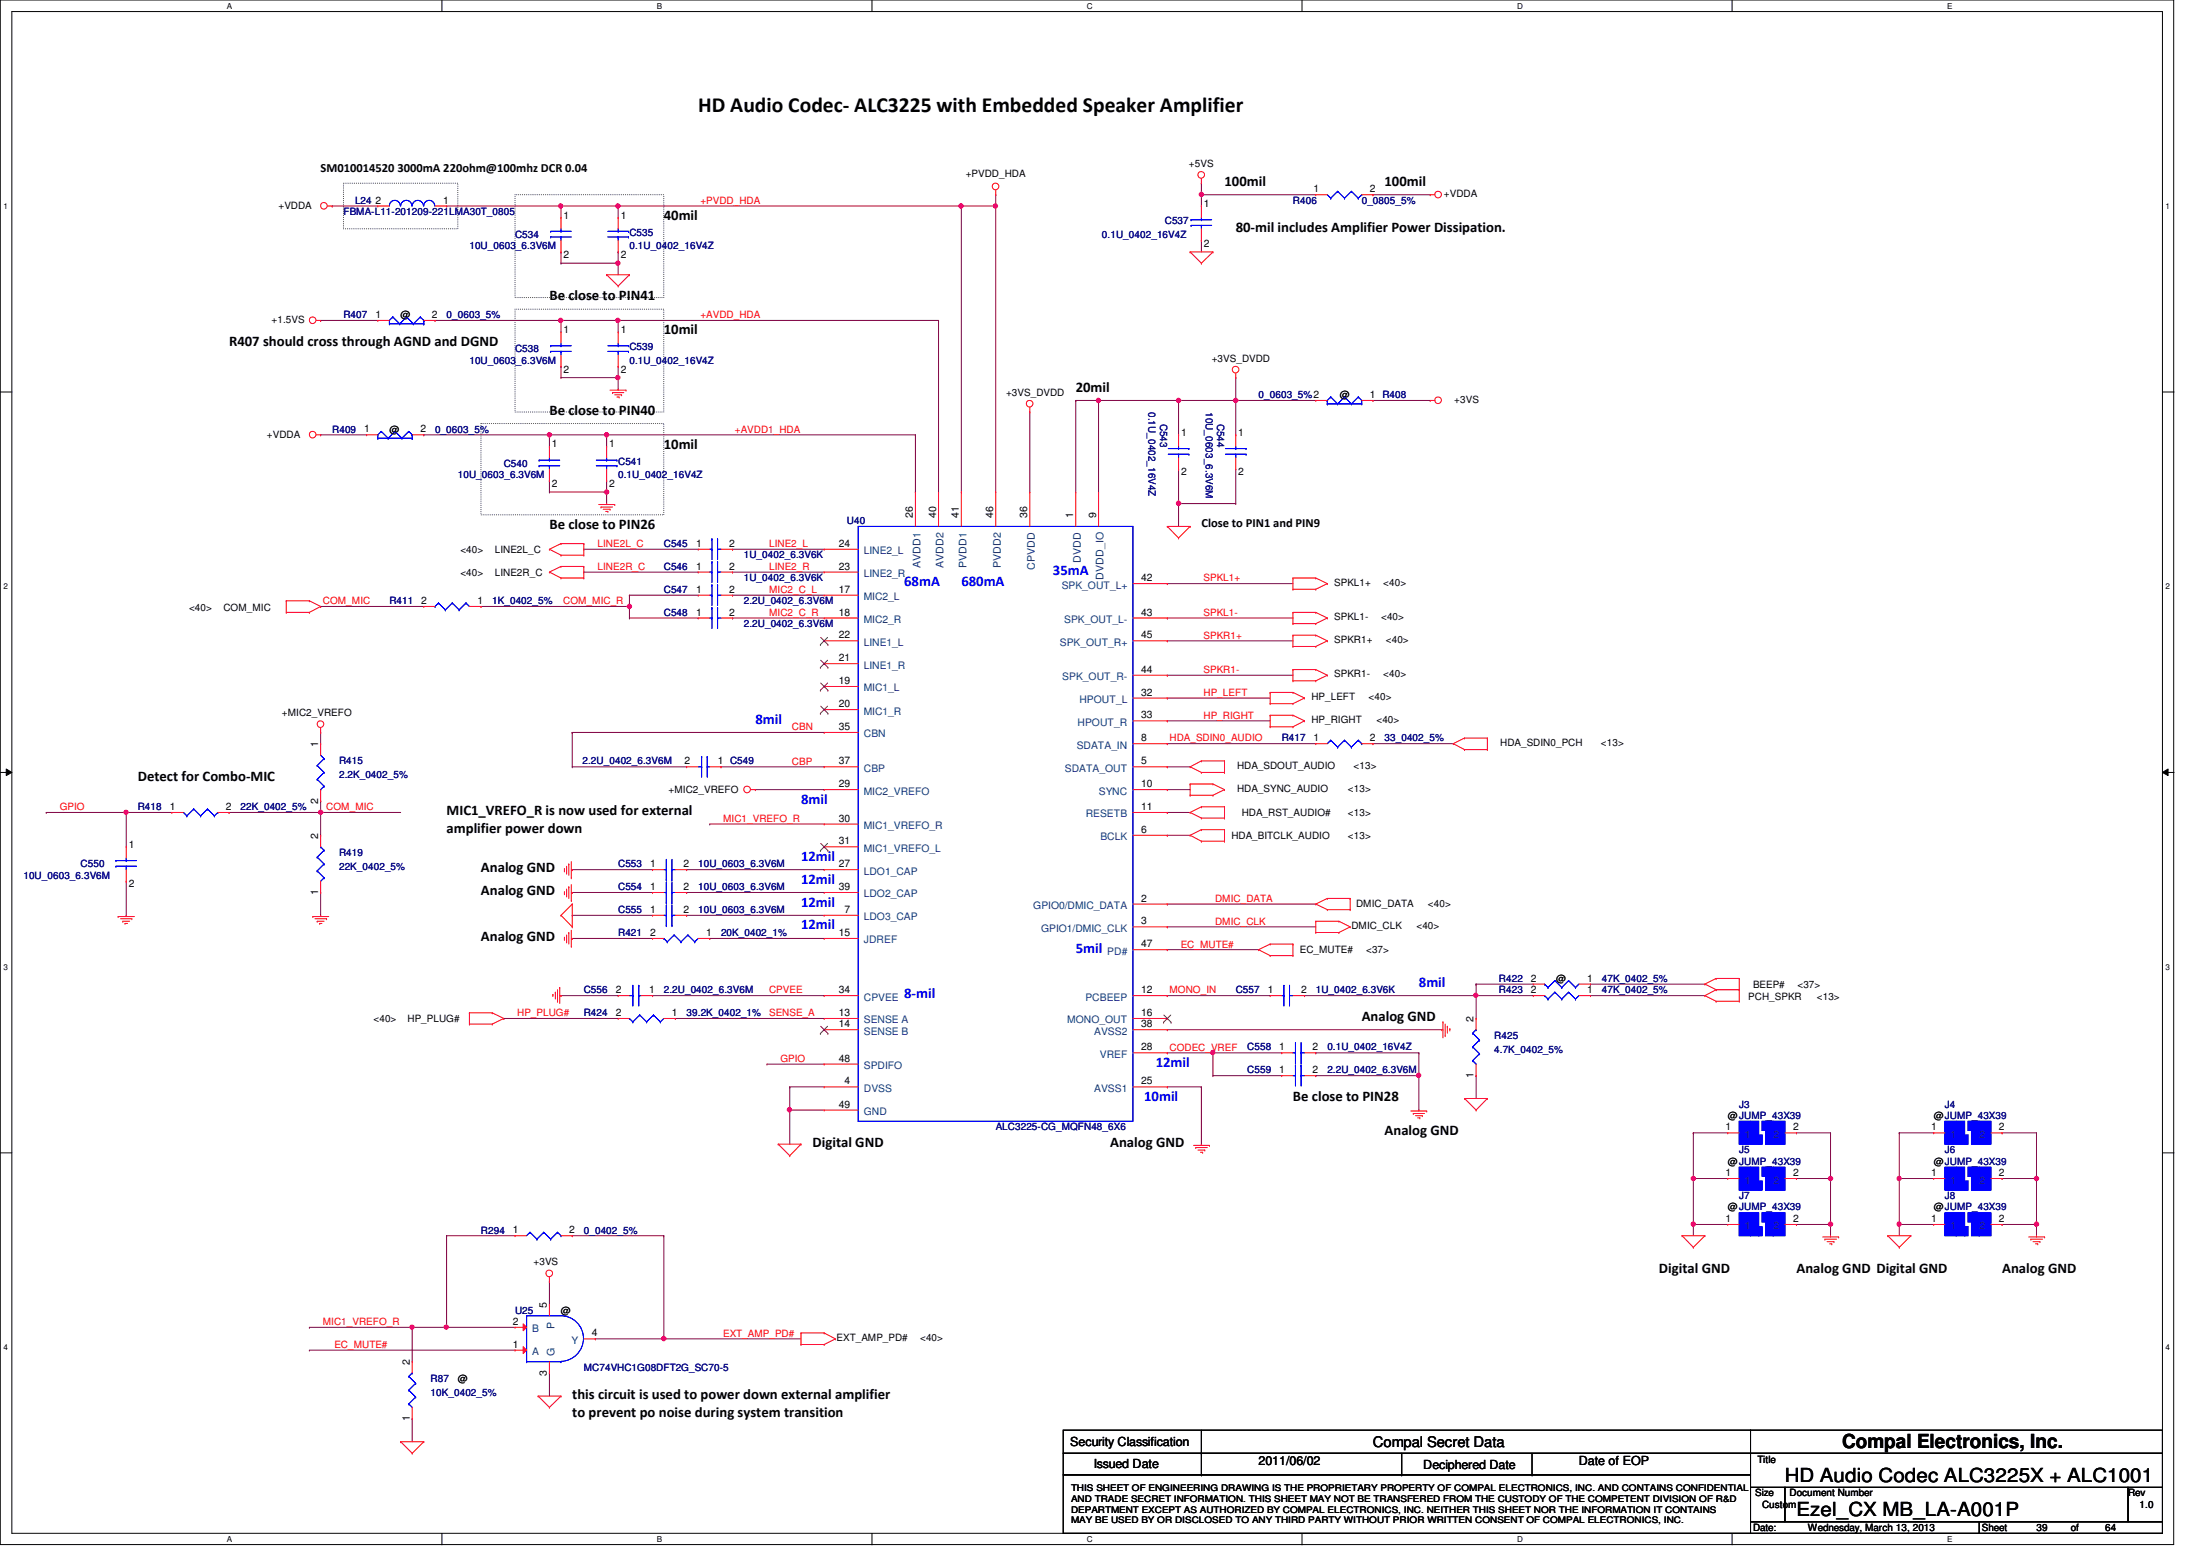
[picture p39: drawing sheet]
<svg xmlns="http://www.w3.org/2000/svg" width="297mm" height="210mm" viewBox="0 0 297 210" stroke-linecap="round" stroke-linejoin="round" font-family="sans-serif">
<defs><g id="words">
<text font-size="2.9" x="94.6" y="15.2">HD Audio Codec- ALC3225 with Embedded Speaker Amplifier</text>
<g font-size="2.6">
<text x="249.5" y="196.1">Compal Electronics, Inc.</text>
<text x="241.8" y="200.7">HD Audio Codec ALC3225X + ALC1001</text>
<text x="243.3" y="205.4">Ezel_CX MB_LA-A001P</text>
</g>
<g font-size="2">
<text x="89.9" y="29.8">40mil</text>
<text x="165.9" y="25.1">100mil</text>
<text x="187.5" y="25.1">100mil</text>
<text x="167.4" y="31.4">80-mil includes Amplifier Power Dissipation.</text>
<text x="74.4" y="40.6">Be close to PIN41</text>
<text x="31" y="46.9">R407 should cross through AGND and DGND</text>
<text x="89.9" y="45.3">10mil</text>
<text x="145.7" y="53">20mil</text>
<text x="74.4" y="56.1">Be close to PIN40</text>
<text x="89.9" y="60.8">10mil</text>
<text x="74.4" y="71.6">Be close to PIN26</text>
<text x="18.7" y="105.7">Detect for Combo-MIC</text>
<text x="60.5" y="110.4">MIC1_VREFO_R is now used for external</text>
<text x="60.5" y="112.8">amplifier power down</text>
<text x="65.1" y="118.1">Analog GND</text>
<text x="65.1" y="121.2">Analog GND</text>
<text x="65.1" y="127.4">Analog GND</text>
<text x="184.4" y="138.3">Analog GND</text>
<text x="175.1" y="149.1">Be close to PIN28</text>
<text x="110.1" y="155.3">Digital GND</text>
<text x="150.4" y="155.3">Analog GND</text>
<text x="187.5" y="153.8">Analog GND</text>
<text x="224.7" y="172.3">Digital GND</text>
<text x="243.3" y="172.3">Analog GND Digital GND</text>
<text x="271.2" y="172.3">Analog GND</text>
<text x="77.5" y="189.4">this circuit is used to power down external amplifier</text>
<text x="77.5" y="191.9">to prevent po noise during system transition</text>
<text x="186" y="196">Compal Secret Data</text>
</g>
<g font-size="2" fill="#00f">
<text x="142.6" y="77.9">35mA</text>
<text x="122.5" y="79.4">68mA</text>
<text x="130.2" y="79.4">680mA</text>
<text x="102.3" y="98">8mil</text>
<text x="108.5" y="108.8">8mil</text>
<text x="108.5" y="119.7">12mil</text>
<text x="108.5" y="116.6">12mil</text>
<text x="108.5" y="122.8">12mil</text>
<text x="108.5" y="125.9">12mil</text>
<text x="145.7" y="129">5mil</text>
<text x="122.5" y="135.2">8-mil</text>
<text x="192.2" y="133.6">8mil</text>
<text x="155" y="149.1">10mil</text>
<text x="156.5" y="144.5">12mil</text>
</g>
<g font-size="1.7">
<text x="43.4" y="23.3">SM010014520 3000mA 220ohm@100mhz DCR 0.04</text>
<text x="162.7" y="71.3">Close to PIN1 and PIN9</text>
<text x="144.9" y="195.8">Security Classification</text>
<text x="148.2" y="198.8">Issued Date</text>
<text x="170.5" y="198.3">2011/06/02</text>
<text x="192.8" y="198.9">Deciphered Date</text>
<text x="213.9" y="198.3">Date of EOP</text>
</g>
<g font-size="1.4">
<text x="161" y="22.6">+5VS</text>
<text x="37.7" y="28.4">+VDDA</text>
<text x="50.9" y="27.6">2</text>
<text x="60" y="27.6">1</text>
<text x="76.3" y="29.6">1</text>
<text x="84.1" y="29.6">1</text>
<text x="130.8" y="24">+PVDD_HDA</text>
<text x="163.1" y="28.1">1</text>
<text x="177.9" y="26">1</text>
<text x="185.5" y="26">2</text>
<text x="195.6" y="26.7">+VDDA</text>
<text x="76.3" y="35">2</text>
<text x="84.1" y="35">2</text>
<text x="163.1" y="33.4">2</text>
<text x="36.8" y="43.7">+1.5VS</text>
<text x="50.9" y="43.1">1</text>
<text x="54.3" y="43.1">@</text>
<text x="58.5" y="43.1">2</text>
<text x="76.3" y="45.1">1</text>
<text x="84.1" y="45.1">1</text>
<text x="76.3" y="50.5">2</text>
<text x="84.1" y="50.5">2</text>
<text x="136.3" y="53.6">+3VS_DVDD</text>
<text x="164.1" y="49">+3VS_DVDD</text>
<text x="181.5" y="53.9">@</text>
<text x="185.5" y="53.9">1 R408</text>
<text x="36.1" y="59.4">+VDDA</text>
<text x="49.3" y="58.5">1</text>
<text x="52.7" y="58.6">@</text>
<text x="56.9" y="58.5">2</text>
<text x="160" y="59.1">1</text>
<text x="167.7" y="59.1">1</text>
<text x="197" y="54.5">+3VS</text>
<text x="74.8" y="60.6">1</text>
<text x="74.8" y="66">2</text>
<text x="82.5" y="60.6">1</text>
<text x="82.5" y="66">2</text>
<text x="160" y="64.4">2</text>
<text x="167.7" y="64.4">2</text>
<text x="123.7" y="70.2" transform="rotate(-90 123.7 70.2)">26</text>
<text x="126.8" y="70.2" transform="rotate(-90 126.8 70.2)">40</text>
<text x="129.9" y="70.2" transform="rotate(-90 129.9 70.2)">41</text>
<text x="134.5" y="70.2" transform="rotate(-90 134.5 70.2)">46</text>
<text x="139.1" y="70.2" transform="rotate(-90 139.1 70.2)">36</text>
<text x="145.4" y="70.2" transform="rotate(-90 145.4 70.2)">1</text>
<text x="148.5" y="70.2" transform="rotate(-90 148.5 70.2)">9</text>
<text x="62.4" y="74.8">&lt;40&gt;</text>
<text x="62.4" y="77.9">&lt;40&gt;</text>
<text x="67" y="74.8">LINE2L_C</text>
<text x="67" y="77.9">LINE2R_C</text>
<text x="94.3" y="77.1">1</text>
<text x="94.3" y="74">1</text>
<text x="98.8" y="77.1">2</text>
<text x="98.8" y="74">2</text>
<text x="113.6" y="74">24</text>
<text x="113.6" y="77.1">23</text>
<text x="25.6" y="82.8">&lt;40&gt;</text>
<text x="30.3" y="82.8">COM_MIC</text>
<text x="57.1" y="81.8">2</text>
<text x="64.7" y="81.8">1</text>
<text x="94.3" y="80.3">1</text>
<text x="94.3" y="83.4">1</text>
<text x="98.8" y="80.3">2</text>
<text x="98.8" y="83.4">2</text>
<text x="113.6" y="83.4">18</text>
<text x="113.6" y="80.3">17</text>
<text x="154.6" y="78.7">42</text>
<text x="154.6" y="83.4">43</text>
<text x="180.7" y="79.3">SPKL1+</text>
<text x="180.7" y="84">SPKL1-</text>
<text x="187.1" y="84">&lt;40&gt;</text>
<text x="187.4" y="79.3">&lt;40&gt;</text>
<text x="113.6" y="86.4">22</text>
<text x="113.6" y="89.5">21</text>
<text x="154.6" y="86.4">45</text>
<text x="180.7" y="87.1">SPKR1+</text>
<text x="187.7" y="87.1">&lt;40&gt;</text>
<text x="113.6" y="92.6">19</text>
<text x="113.6" y="95.8">20</text>
<text x="154.6" y="94.2">32</text>
<text x="154.6" y="91.1">44</text>
<text x="177.6" y="94.8">HP_LEFT</text>
<text x="180.7" y="91.7">SPKR1-</text>
<text x="185.4" y="94.8">&lt;40&gt;</text>
<text x="187.4" y="91.7">&lt;40&gt;</text>
<text x="38.2" y="97">+MIC2_VREFO</text>
<text x="43.1" y="101.2" transform="rotate(-90 43.1 101.2)">1</text>
<text x="113.6" y="98.8">35</text>
<text x="154.6" y="100.4">8</text>
<text x="154.6" y="97.3">33</text>
<text x="177.6" y="97.9">HP_RIGHT</text>
<text x="177.9" y="100.4">1</text>
<text x="185.5" y="100.4">2</text>
<text x="186.4" y="97.9">&lt;40&gt;</text>
<text x="203.2" y="101">HDA_SDIN0_PCH</text>
<text x="216.8" y="101">&lt;13&gt;</text>
<text x="90.5" y="107.4">+MIC2_VREFO</text>
<text x="92.7" y="103.5">2</text>
<text x="97.2" y="103.5">1 C549</text>
<text x="113.6" y="106.6">29</text>
<text x="113.6" y="103.5">37</text>
<text x="154.6" y="106.6">10</text>
<text x="154.6" y="103.5">5</text>
<text x="167.6" y="107.2">HDA_SYNC_AUDIO</text>
<text x="167.6" y="104.1">HDA_SDOUT_AUDIO</text>
<text x="182.6" y="107.2">&lt;13&gt;</text>
<text x="183.3" y="104.1">&lt;13&gt;</text>
<text x="23" y="109.7">1</text>
<text x="30.6" y="109.7">2</text>
<text x="43.1" y="113.6" transform="rotate(-90 43.1 113.6)">2</text>
<text x="43.1" y="108.8" transform="rotate(-90 43.1 108.8)">2</text>
<text x="113.6" y="111.3">30</text>
<text x="154.6" y="109.7">11</text>
<text x="154.6" y="112.8">6</text>
<text x="166.8" y="113.6">HDA_BITCLK_AUDIO</text>
<text x="168.2" y="110.5">HDA_RST_AUDIO#</text>
<text x="182.6" y="110.5">&lt;13&gt;</text>
<text x="182.6" y="113.6">&lt;13&gt;</text>
<text x="17.4" y="114.8">1</text>
<text x="88" y="117.4">1</text>
<text x="92.6" y="117.4">2</text>
<text x="113.6" y="114.3">31</text>
<text x="113.6" y="117.4">27</text>
<text x="17.4" y="120.2">2</text>
<text x="43.1" y="121.2" transform="rotate(-90 43.1 121.2)">1</text>
<text x="88" y="123.6">1</text>
<text x="88" y="120.5">1</text>
<text x="92.6" y="123.6">2</text>
<text x="92.6" y="120.5">2</text>
<text x="113.6" y="120.5">39</text>
<text x="114.4" y="123.6">7</text>
<text x="154.6" y="122.1">2</text>
<text x="154.6" y="125.2">3</text>
<text x="183" y="125.8">DMIC_CLK</text>
<text x="183.7" y="122.9">DMIC_DATA</text>
<text x="191.9" y="125.8">&lt;40&gt;</text>
<text x="193.4" y="122.9">&lt;40&gt;</text>
<text x="88" y="126.7">2</text>
<text x="95.7" y="126.7">1</text>
<text x="113.6" y="126.7">15</text>
<text x="154.6" y="128.3">47</text>
<text x="176.1" y="129.1">EC_MUTE#</text>
<text x="185" y="129.1">&lt;37&gt;</text>
<text x="83.4" y="137.6">2</text>
<text x="83.4" y="134.5">2</text>
<text x="87.9" y="134.5">1</text>
<text x="91" y="137.6">1</text>
<text x="113.6" y="137.6">13</text>
<text x="113.6" y="134.5">34</text>
<text x="154.6" y="134.5">12</text>
<text x="154.6" y="137.6">16</text>
<text x="171.7" y="134.5">1</text>
<text x="176.2" y="134.5">2</text>
<text x="207.3" y="134.5">2</text>
<text x="207.3" y="132.9">2</text>
<text x="210.8" y="132.9">@</text>
<text x="215" y="134.5">1</text>
<text x="215" y="132.9">1</text>
<text x="236.8" y="135.4">PCH_SPKR</text>
<text x="237.4" y="133.7">BEEP#</text>
<text x="243.5" y="133.7">&lt;37&gt;</text>
<text x="246.1" y="135.4">&lt;13&gt;</text>
<text x="50.6" y="138.4">&lt;40&gt;</text>
<text x="55.2" y="138.4">HP_PLUG#</text>
<text x="113.6" y="143.8">48</text>
<text x="113.6" y="139.1">14</text>
<text x="154.6" y="142.2">28</text>
<text x="154.6" y="139.1">38</text>
<text x="173.3" y="142.2">1</text>
<text x="177.8" y="142.2">2</text>
<text x="199.6" y="138.3" transform="rotate(-90 199.6 138.3)">2</text>
<text x="113.6" y="150">49</text>
<text x="114.4" y="146.9">4</text>
<text x="154.6" y="146.9">25</text>
<text x="173.3" y="145.3">1</text>
<text x="177.8" y="145.3">2</text>
<text x="199.6" y="146" transform="rotate(-90 199.6 146)">1</text>
<text x="233.7" y="153.1">1</text>
<text x="234" y="151.6">@JUMP_43X39</text>
<text x="242.9" y="153.1">2</text>
<text x="261.6" y="153.1">1</text>
<text x="261.9" y="151.6">@JUMP_43X39</text>
<text x="270.8" y="153.1">2</text>
<text x="233.7" y="159.3">1</text>
<text x="234" y="157.7">@JUMP_43X39</text>
<text x="242.9" y="159.3">2</text>
<text x="261.6" y="159.3">1</text>
<text x="261.9" y="157.7">@JUMP_43X39</text>
<text x="270.8" y="159.3">2</text>
<text x="69.5" y="167">1</text>
<text x="77.1" y="167">2</text>
<text x="233.7" y="165.5">1</text>
<text x="234" y="163.9">@JUMP_43X39</text>
<text x="242.9" y="165.5">2</text>
<text x="261.6" y="165.5">1</text>
<text x="261.9" y="163.9">@JUMP_43X39</text>
<text x="270.8" y="165.5">2</text>
<text x="72.3" y="171.4">+3VS</text>
<text x="69.5" y="179.4">2</text>
<text x="74.1" y="177.1" transform="rotate(-90 74.1 177.1)">5</text>
<text x="76" y="177.9">@</text>
<text x="55.5" y="184.8" transform="rotate(-90 55.5 184.8)">2</text>
<text x="69.5" y="182.5">1</text>
<text x="80.2" y="181">4</text>
<text x="113.3" y="181.6">EXT_AMP_PD#</text>
<text x="124.6" y="181.6">&lt;40&gt;</text>
<text x="62" y="187.2">@</text>
<text x="74.1" y="186.3" transform="rotate(-90 74.1 186.3)">3</text>
<text x="55.5" y="192.5" transform="rotate(-90 55.5 192.5)">1</text>
<text x="237.7" y="202.6">Size</text>
<text x="238" y="198.2">Title</text>
<text x="242.4" y="202.6">Document Number</text>
<text x="288.2" y="202.6">Rev</text>
<text x="237.4" y="207.3">Date:</text>
<text x="238.7" y="204.2">Custom</text>
<text x="244.9" y="207.3">Wednesday, March 13, 2013</text>
<text x="268.4" y="207.3">Sheet</text>
<text x="275.8" y="207.3">39</text>
<text x="280.5" y="207.3">of</text>
<text x="285.2" y="207.3">64</text>
<text x="289.8" y="204.2">1.0</text>
</g>
<g font-size="1.4" fill="#000080">
<text x="46.5" y="29.1">FBMA-L11-201209-221LMA30T_0805</text>
<text x="48.1" y="27.6">L24</text>
<text x="175.1" y="27.6">R406</text>
<text x="184.4" y="27.6">0_0805_5%</text>
<text x="63.6" y="33.8">10U_0603_6.3V6M</text>
<text x="69.8" y="32.2">C534</text>
<text x="85.3" y="31.9">C535</text>
<text x="85.3" y="33.8">0.1U_0402_16V4Z</text>
<text x="149.3" y="32.2">0.1U_0402_16V4Z</text>
<text x="157.8" y="30.4">C537</text>
<text x="46.5" y="43.1">R407</text>
<text x="60.5" y="43.1">0_0603_5%</text>
<text x="69.8" y="47.7">C538</text>
<text x="85.3" y="47.4">C539</text>
<text x="63.6" y="49.3">10U_0603_6.3V6M</text>
<text x="85.3" y="49.3">0.1U_0402_16V4Z</text>
<text x="170.5" y="53.9">0_0603_5%2</text>
<text x="45" y="58.6">R409</text>
<text x="58.9" y="58.6">0_0603_5%</text>
<text x="155.6" y="55.8" transform="rotate(90 155.6 55.8)">0.1U_0402_16V4Z</text>
<text x="157.1" y="57.4" transform="rotate(90 157.1 57.4)">C543</text>
<text x="163.3" y="55.8" transform="rotate(90 163.3 55.8)">10U_0603_6.3V6M</text>
<text x="164.9" y="57.4" transform="rotate(90 164.9 57.4)">C544</text>
<text x="62" y="64.8">10U_0603_6.3V6M</text>
<text x="68.2" y="63.2">C540</text>
<text x="83.7" y="62.9">C541</text>
<text x="83.7" y="64.8">0.1U_0402_16V4Z</text>
<text x="114.7" y="71">U40</text>
<text x="89.9" y="77.2">C546</text>
<text x="89.9" y="74.1">C545</text>
<text x="100.7" y="75.6">1U_0402_6.3V6K</text>
<text x="52.7" y="81.8">R411</text>
<text x="66.7" y="81.8">1K_0402_5%</text>
<text x="89.9" y="80.3">C547</text>
<text x="89.9" y="83.4">C548</text>
<text x="100.7" y="78.7">1U_0402_6.3V6K</text>
<text x="100.7" y="81.8">2.2U_0402_6.3V6M</text>
<text x="100.7" y="84.9">2.2U_0402_6.3V6M</text>
<text x="173.6" y="100.4">R417</text>
<text x="187.5" y="100.4">33_0402_5%</text>
<text x="45.9" y="103.5">R415</text>
<text x="45.9" y="105.4">2.2K_0402_5%</text>
<text x="78.9" y="103.5">2.2U_0402_6.3V6M</text>
<text x="18.7" y="109.7">R418</text>
<text x="32.6" y="109.7">22K_0402_5%</text>
<text x="3.2" y="119">10U_0603_6.3V6M</text>
<text x="10.9" y="117.4">C550</text>
<text x="45.9" y="115.9">R419</text>
<text x="45.9" y="117.8">22K_0402_5%</text>
<text x="83.7" y="117.4">C553</text>
<text x="94.6" y="117.4">10U_0603_6.3V6M</text>
<text x="83.7" y="123.7">C555</text>
<text x="83.7" y="120.6">C554</text>
<text x="94.6" y="123.7">10U_0603_6.3V6M</text>
<text x="94.6" y="120.6">10U_0603_6.3V6M</text>
<text x="83.7" y="126.7">R421</text>
<text x="97.7" y="126.7">20K_0402_1%</text>
<text x="79.1" y="137.6">R424</text>
<text x="79.1" y="134.5">C556</text>
<text x="89.9" y="134.5">2.2U_0402_6.3V6M</text>
<text x="93" y="137.6">39.2K_0402_1%</text>
<text x="167.4" y="134.5">C557</text>
<text x="178.2" y="134.5">1U_0402_6.3V6K</text>
<text x="203" y="134.5">R423</text>
<text x="203" y="132.9">R422</text>
<text x="217" y="134.5">47K_0402_5%</text>
<text x="217" y="132.9">47K_0402_5%</text>
<text x="168.9" y="142.2">C558</text>
<text x="179.8" y="142.2">0.1U_0402_16V4Z</text>
<text x="202.4" y="140.7">R425</text>
<text x="202.4" y="142.5">4.7K_0402_5%</text>
<text x="168.9" y="145.3">C559</text>
<text x="179.8" y="145.3">2.2U_0402_6.3V6M</text>
<text x="235.6" y="150">J3</text>
<text x="263.4" y="150">J4</text>
<text x="134.9" y="153.1">ALC3225-CG_MQFN48_6X6</text>
<text x="235.6" y="156.2">J5</text>
<text x="263.4" y="156.2">J6</text>
<text x="65.1" y="167">R294</text>
<text x="79.1" y="167">0_0402_5%</text>
<text x="235.6" y="162.4">J7</text>
<text x="263.4" y="162.4">J8</text>
<text x="69.8" y="177.9">U25</text>
<text x="79.1" y="185.6">MC74VHC1G08DFT2G_SC70-5</text>
<text x="58.3" y="187.2">R87</text>
<text x="58.3" y="189">10K_0402_5%</text>
</g>
<g font-size="1.4" fill="#f00">
<text x="94.9" y="27.6">+PVDD_HDA</text>
<text x="94.9" y="43.1">+AVDD_HDA</text>
<text x="99.5" y="58.6">+AVDD1_HDA</text>
<text x="80.9" y="74.1">LINE2L_C</text>
<text x="80.9" y="77.2">LINE2R_C</text>
<text x="104.2" y="74.1">LINE2_L</text>
<text x="104.2" y="77.2">LINE2_R</text>
<text x="43.7" y="81.8">COM_MIC</text>
<text x="76.3" y="81.8">COM_MIC_R</text>
<text x="104.2" y="80.3">MIC2_C_L</text>
<text x="104.2" y="83.4">MIC2_C_R</text>
<text x="163" y="78.7">SPKL1+</text>
<text x="163" y="83.4">SPKL1-</text>
<text x="163" y="86.5">SPKR1+</text>
<text x="163" y="94.2">HP_LEFT</text>
<text x="163" y="91.1">SPKR1-</text>
<text x="107.3" y="98.9">CBN</text>
<text x="158.4" y="100.4">HDA_SDIN0_AUDIO</text>
<text x="163" y="97.3">HP_RIGHT</text>
<text x="107.3" y="103.5">CBP</text>
<text x="8.1" y="109.7">GPIO</text>
<text x="44.2" y="109.7">COM_MIC</text>
<text x="98" y="111.3">MIC1_VREFO_R</text>
<text x="164.6" y="122.1">DMIC_DATA</text>
<text x="164.6" y="125.2">DMIC_CLK</text>
<text x="159.9" y="128.3">EC_MUTE#</text>
<text x="70.1" y="137.6">HP_PLUG#</text>
<text x="104.2" y="137.6">SENSE_A</text>
<text x="104.2" y="134.5">CPVEE</text>
<text x="158.4" y="134.5">MONO_IN</text>
<text x="105.7" y="143.8">GPIO</text>
<text x="158.4" y="142.3">CODEC_VREF</text>
<text x="43.7" y="179.5">MIC1_VREFO_R</text>
<text x="45.3" y="182.5">EC_MUTE#</text>
<text x="98" y="181">EXT_AMP_PD#</text>
</g>
<g font-size="1.4" fill="#004080">
<text x="117" y="75.1">LINE2_L</text>
<text x="124.7" y="76.9" transform="rotate(-90 124.7 76.9)">AVDD1</text>
<text x="127.8" y="76.9" transform="rotate(-90 127.8 76.9)">AVDD2</text>
<text x="130.9" y="76.9" transform="rotate(-90 130.9 76.9)">PVDD1</text>
<text x="135.5" y="76.9" transform="rotate(-90 135.5 76.9)">PVDD2</text>
<text x="140.2" y="77.2" transform="rotate(-90 140.2 77.2)">CPVDD</text>
<text x="146.4" y="76.2" transform="rotate(-90 146.4 76.2)">DVDD</text>
<text x="117" y="78.1">LINE2_R</text>
<text x="117" y="81.3">MIC2_L</text>
<text x="143.8" y="79.7">SPK_OUT_L+</text>
<text x="149.5" y="78.5" transform="rotate(-90 149.5 78.5)">DVDD_IO</text>
<text x="117" y="84.4">MIC2_R</text>
<text x="117" y="87.5">LINE1_L</text>
<text x="143.5" y="87.5">SPK_OUT_R+</text>
<text x="144.1" y="84.4">SPK_OUT_L-</text>
<text x="117" y="90.6">LINE1_R</text>
<text x="117" y="93.6">MIC1_L</text>
<text x="143.9" y="92.1">SPK_OUT_R-</text>
<text x="146.2" y="95.2">HPOUT_L</text>
<text x="117" y="96.8">MIC1_R</text>
<text x="117" y="99.9">CBN</text>
<text x="145.8" y="101.4">SDATA_IN</text>
<text x="146" y="98.3">HPOUT_R</text>
<text x="117" y="107.6">MIC2_VREFO</text>
<text x="117" y="104.5">CBP</text>
<text x="144.2" y="104.5">SDATA_OUT</text>
<text x="148.8" y="107.6">SYNC</text>
<text x="117" y="112.3">MIC1_VREFO_R</text>
<text x="147.1" y="110.7">RESETB</text>
<text x="149.1" y="113.8">BCLK</text>
<text x="117" y="115.4">MIC1_VREFO_L</text>
<text x="117" y="118.4">LDO1_CAP</text>
<text x="117" y="124.6">LDO3_CAP</text>
<text x="117" y="121.5">LDO2_CAP</text>
<text x="140" y="123.1">GPIO0/DMIC_DATA</text>
<text x="117" y="127.8">JDREF</text>
<text x="141" y="126.2">GPIO1/DMIC_CLK</text>
<text x="150" y="129.3">PD#</text>
<text x="117" y="135.5">CPVEE</text>
<text x="147" y="135.5">PCBEEP</text>
<text x="117" y="138.6">SENSE A</text>
<text x="117" y="140.1">SENSE B</text>
<text x="144.6" y="138.6">MONO_OUT</text>
<text x="148.2" y="140.1">AVSS2</text>
<text x="149" y="143.3">VREF</text>
<text x="117" y="144.8">SPDIFO</text>
<text x="117" y="147.9">DVSS</text>
<text x="148.2" y="147.9">AVSS1</text>
<text x="117" y="151">GND</text>
<text x="236.3" y="154.1">1</text>
<text x="240.2" y="154.1">2</text>
<text x="264.2" y="154.1">1</text>
<text x="268.1" y="154.1">2</text>
<text x="236.3" y="160.3">1</text>
<text x="240.2" y="160.3">2</text>
<text x="264.2" y="160.3">1</text>
<text x="268.1" y="160.3">2</text>
<text x="236.3" y="166.5">1</text>
<text x="240.2" y="166.5">2</text>
<text x="264.2" y="166.5">1</text>
<text x="268.1" y="166.5">2</text>
<text x="75.1" y="179.9" transform="rotate(-90 75.1 179.9)">P</text>
<text x="72.1" y="180.4">B</text>
<text x="72.1" y="183.5">A</text>
<text x="75.1" y="183.6" transform="rotate(-90 75.1 183.6)">G</text>
<text x="77.4" y="182">Y</text>
</g>
<g font-size="1.2">
<text x="145.1" y="203.4">AND TRADE SECRET INFORMATION. THIS SHEET MAY NOT BE TRANSFERED FROM THE CUSTODY OF THE COMPETENT DIVISION OF R&amp;D</text>
<text x="145.1" y="202">THIS SHEET OF ENGINEERING DRAWING IS THE PROPRIETARY PROPERTY OF COMPAL ELECTRONICS, INC. AND CONTAINS CONFIDENTIAL</text>
<text x="145.1" y="206.3">MAY BE USED BY OR DISCLOSED TO ANY THIRD PARTY WITHOUT PRIOR WRITTEN CONSENT OF COMPAL ELECTRONICS, INC.</text>
<text x="145.1" y="204.9">DEPARTMENT EXCEPT AS AUTHORIZED BY COMPAL ELECTRONICS, INC. NEITHER THIS SHEET NOR THE INFORMATION IT CONTAINS</text>
</g>
<g font-size="1.1">
<text x="30.7" y="1.2">A</text>
<text x="89" y="1.2">B</text>
<text x="147.2" y="1.2">C</text>
<text x="205.5" y="1.2">D</text>
<text x="263.7" y="1.2">E</text>
<text x=".5" y="28.3">1</text>
<text x="293.3" y="28.3">1</text>
<text x=".5" y="79.8">2</text>
<text x="293.3" y="79.8">2</text>
<text x=".5" y="131.3">3</text>
<text x="293.3" y="131.3">3</text>
<text x=".5" y="182.8">4</text>
<text x="293.3" y="182.8">4</text>
<text x="30.7" y="208.8">A</text>
<text x="89" y="208.8">B</text>
<text x="147.2" y="208.8">C</text>
<text x="205.5" y="208.8">D</text>
<text x="263.7" y="208.8">E</text>
</g>
</g></defs>
<path d="M0 0h294.4v209.2h-294.4zM1.6 1.6h291.3v206h-291.3z" fill="none" stroke="#000" stroke-width=".14"/>
<g fill="#fff">
<path d="M30.7 .2h.7v1.2h-.7z"/>
<path d="M30.7 207.9h.7v1.1h-.7z"/>
</g>
<path d="M59.9 0v1.6M59.9 207.6v1.6" fill="none" stroke="#000" stroke-width=".14"/>
<g fill="#fff">
<path d="M89 .2h.7v1.2h-.7z"/>
<path d="M89 207.9h.7v1.1h-.7z"/>
</g>
<path d="M118.1 0v1.6M118.1 207.6v1.6" fill="none" stroke="#000" stroke-width=".14"/>
<g fill="#fff">
<path d="M147.2 .2h.8v1.2h-.8z"/>
<path d="M147.2 207.9h.8v1.1h-.8z"/>
</g>
<path d="M176.4 0v1.6M176.4 207.6v1.6" fill="none" stroke="#000" stroke-width=".14"/>
<g fill="#fff">
<path d="M205.5 .2h.7v1.2h-.7z"/>
<path d="M205.5 207.9h.7v1.1h-.7z"/>
</g>
<path d="M234.6 0v1.6M234.6 207.6v1.6" fill="none" stroke="#000" stroke-width=".14"/>
<g fill="#fff">
<path d="M263.7 .2h.8v1.2h-.8z"/>
<path d="M263.7 207.9h.8v1.1h-.8z"/>
<path d="M.5 27.3h.6v1.2h-.6z"/>
<path d="M293.3 27.3h.6v1.2h-.6z"/>
<path d="M.5 78.8h.6v1.2h-.6z"/>
<path d="M293.3 78.8h.6v1.2h-.6z"/>
</g>
<path d="M0 53.1h1.6M292.9 53.1h1.6" fill="none" stroke="#000" stroke-width=".14"/>
<g fill="#fff">
<path d="M.5 130.3h.6v1.2h-.6z"/>
<path d="M293.3 130.3h.6v1.2h-.6z"/>
</g>
<path d="M0 104.6h1.6M.8 104.1l.8 .5-.8 .4zM292.9 104.6l.8-.5v.9zM292.9 104.6h1.6" fill="none" stroke="#000" stroke-width=".14"/>
<path d="M.8 104.1l.8 .5-.8 .4zM292.9 104.6l.8-.5v.9z" fill="#000"/>
<g fill="#fff">
<path d="M.5 181.9h.6v1.1h-.6z"/>
<path d="M293.3 181.9h.6v1.1h-.6z"/>
</g>
<path d="M0 156.1h1.6M292.9 156.1h1.6" fill="none" stroke="#000" stroke-width=".14"/>
<path d="M46.5 24.8h15.5v6.2h-15.5zM69.8 26.4h20.1v13.9h-20.1zM65.1 57.4h24.8v12.3h-24.8zM69.8 41.9h20.1v13.9h-20.1z" fill="none" stroke="#000" stroke-width=".14" stroke-dasharray="0 .3"/>
<path d="M65.1 82.1h.1M65.1 82.1h20.2M99.2 80.6h.1M99.2 80.6h12.4" fill="none" stroke="#800040" stroke-width=".14"/>
<circle cx="85.3" cy="82.1" r=".3" fill="#f0f"/>
<circle cx="85.3" cy="82.1" r=".3" fill="none" stroke="#f0f" stroke-width=".14"/>
<g fill="none" stroke="#800040" stroke-width=".14">
<path d="M58.9 43.4h.1M58.9 43.4h24.8M76 43.4h.1M76 49.6h.1M76 43.4v1.6M76 49.6v1.5M83.7 43.4h.1M83.7 51.1h.1M83.7 49.6h.1M83.7 43.4v1.6M83.7 49.6v3.1M85.3 82.1h.1"/>
<path d="M85.3 83.7h.1M85.3 80.6h.1M85.3 80.6v3.1M85.3 83.7h9.3M85.3 80.6h9.3M99.2 83.7h.1M99.2 83.7h12.4"/>
</g>
<circle cx="83.7" cy="43.4" r=".3" fill="#f0f"/>
<circle cx="83.7" cy="43.4" r=".3" fill="none" stroke="#f0f" stroke-width=".14"/>
<circle cx="75.9" cy="43.4" r=".3" fill="#f0f"/>
<circle cx="75.9" cy="43.4" r=".3" fill="none" stroke="#f0f" stroke-width=".14"/>
<path d="M134.9 27.9h.1M134.9 27.9v38.7M76 51.1h.1M76 51.1h7.7" fill="none" stroke="#800040" stroke-width=".14"/>
<circle cx="83.7" cy="51.1" r=".3" fill="#f0f"/>
<circle cx="83.7" cy="51.1" r=".3" fill="none" stroke="#f0f" stroke-width=".14"/>
<g fill="none" stroke="#800040" stroke-width=".14">
<path d="M45 27.9h.1M45 27.9h6.2M130.2 27.9h.1M130.2 27.9h4.7M43.4 58.9h.1M43.4 58.9h6.3M158.1 79h.1M158.1 79h17M158.1 94.5h.1M158.1 91.4h.1M158.1 86.8h.1M158.1 97.6h.1"/>
<path d="M158.1 83.7h.1M158.1 94.5h13.9M158.1 91.4h17M158.1 86.8h17M158.1 97.6h13.9M158.1 83.7h17M158.1 128.6h.1M158.1 128.6h12.4"/>
</g>
<circle cx="134.8" cy="27.9" r=".3" fill="#f0f"/>
<circle cx="134.8" cy="27.9" r=".3" fill="none" stroke="#f0f" stroke-width=".14"/>
<path d="M159.6 54.2h.1M159.6 54.2h7.8M77.5 117.8h.1M77.5 117.8h10.9M93 117.8h.1M93 117.8h18.6M158.1 139.4h.1M158.1 139.4h37.2" fill="none" stroke="#800040" stroke-width=".14"/>
<circle cx="167.4" cy="54.2" r=".3" fill="#f0f"/>
<circle cx="167.4" cy="54.2" r=".3" fill="none" stroke="#f0f" stroke-width=".14"/>
<circle cx="159.6" cy="54.2" r=".3" fill="#f0f"/>
<circle cx="159.6" cy="54.2" r=".3" fill="none" stroke="#f0f" stroke-width=".14"/>
<path d="M130.2 27.9h.1M130.2 27.9v38.7M145.7 54.2h.1M145.7 54.2v12.4M145.7 54.2h3.1M167.4 54.2h.1M167.4 54.2h10.8" fill="none" stroke="#800040" stroke-width=".14"/>
<circle cx="130.2" cy="27.9" r=".3" fill="#f0f"/>
<circle cx="130.2" cy="27.9" r=".3" fill="none" stroke="#f0f" stroke-width=".14"/>
<path d="M83.7 35.6h.1M83.7 27.9h.1M83.7 35.6v1.6M83.7 27.9h46.5M91.5 137.9h.1M91.5 137.9h20.1M103.9 144.1h.1M103.9 144.1h7.7" fill="none" stroke="#800040" stroke-width=".14"/>
<circle cx="83.7" cy="27.9" r=".3" fill="#f0f"/>
<circle cx="83.7" cy="27.9" r=".3" fill="none" stroke="#f0f" stroke-width=".14"/>
<g fill="none" stroke="#800040" stroke-width=".14">
<path d="M43.4 43.4h.1M43.4 43.4h7.8M124 58.9h.1M124 58.9v7.7M127.1 43.4h.1M127.1 43.4v23.2M159.6 68.2h.1M159.6 68.2h7.8M76 134.8h.1M76 134.8h7.7M77.5 120.9h.1M77.5 124h.1"/>
<path d="M77.5 120.9h10.9M77.5 124h10.9M88.4 134.8h.1M88.4 134.8h23.2M93 120.9h.1M93 124h.1M93 120.9h18.6M93 124h18.6M158.1 142.6h.1M158.1 142.6h6.2"/>
</g>
<circle cx="159.6" cy="68.2" r=".3" fill="#f0f"/>
<circle cx="159.6" cy="68.2" r=".3" fill="none" stroke="#f0f" stroke-width=".14"/>
<path d="M107 147.2h.1M107 150.3h.1M107 147.2v3.1M107 150.3h4.6" fill="none" stroke="#800040" stroke-width=".14"/>
<circle cx="106.9" cy="150.3" r=".3" fill="#f0f"/>
<circle cx="106.9" cy="150.3" r=".3" fill="none" stroke="#f0f" stroke-width=".14"/>
<path d="M74.4 66.6h.1M82.2 65.1h.1M82.2 65.1v1.5h-7.8M159.6 68.2h.1M159.6 68.2v3.1M107 150.3h.1M107 147.2h.1M107 150.3v4.6M107 147.2h4.6" fill="none" stroke="#800040" stroke-width=".14"/>
<circle cx="82.2" cy="66.6" r=".3" fill="#f0f"/>
<circle cx="82.2" cy="66.6" r=".3" fill="none" stroke="#f0f" stroke-width=".14"/>
<path d="M82.2 58.9h.1M82.2 58.9h41.8" fill="none" stroke="#800040" stroke-width=".14"/>
<circle cx="82.2" cy="58.9" r=".3" fill="#f0f"/>
<circle cx="82.2" cy="58.9" r=".3" fill="none" stroke="#f0f" stroke-width=".14"/>
<path d="M57.4 58.9h.1M57.4 58.9h24.8M74.4 58.9h.1M74.4 58.9v1.6M82.2 58.9h.1M82.2 58.9v1.6M74.4 65.1h.1M74.4 65.1v1.5M82.2 66.6h.1M82.2 66.6v1.6M158.1 110h.1M158.1 110h3.1" fill="none" stroke="#800040" stroke-width=".14"/>
<circle cx="74.4" cy="58.9" r=".3" fill="#f0f"/>
<circle cx="74.4" cy="58.9" r=".3" fill="none" stroke="#f0f" stroke-width=".14"/>
<g fill="none" stroke="#800040" stroke-width=".14">
<path d="M60.5 27.9h.1M60.5 27.9h23.2M76 27.9h.1M76 34.1h.1M76 27.9v1.6M76 34.1v1.5M83.7 27.9h.1M83.7 34.1h.1M83.7 27.9v1.6M83.7 34.1v1.5M186 54.2h.1M186 54.2h7.7"/>
<path d="M102.3 106.9h.1M102.3 106.9h9.3M158.1 100.7h.1M158.1 113.1h.1M158.1 106.9h.1M158.1 103.8h.1M158.1 100.7h20.1M158.1 113.1h3.1M158.1 106.9h3.1M158.1 103.8h3.1M186 100.7h.1M186 100.7h10.8"/>
<path d="M68.2 137.9h.1M68.2 137.9h15.5M77.5 127.1h.1M77.5 127.1h10.9M96.1 127.1h.1M96.1 127.1h15.5M158.1 147.2h.1M158.1 147.2h4.6M162.7 147.2h.1M162.7 147.2v7.7"/>
</g>
<circle cx="75.9" cy="27.9" r=".3" fill="#f0f"/>
<circle cx="75.9" cy="27.9" r=".3" fill="none" stroke="#f0f" stroke-width=".14"/>
<path d="M76 35.6h.1M76 35.6h7.7" fill="none" stroke="#800040" stroke-width=".14"/>
<circle cx="83.7" cy="35.6" r=".3" fill="#f0f"/>
<circle cx="83.7" cy="35.6" r=".3" fill="none" stroke="#f0f" stroke-width=".14"/>
<path d="M148.8 54.2h.1M148.8 54.2v12.4M77.5 99.2h.1M77.5 99.2h34.1M158.1 122.4h.1M158.1 125.5h.1M158.1 122.4h20.1M158.1 125.5h20.1" fill="none" stroke="#800040" stroke-width=".14"/>
<circle cx="148.8" cy="54.2" r=".29" fill="#f0f"/>
<circle cx="148.8" cy="54.2" r=".29" fill="none" stroke="#f0f" stroke-width=".14"/>
<g fill="none" stroke="#800040" stroke-width=".14">
<path d="M162.7 26.4h.1M162.7 24.8h.1M162.7 32.6h.1M162.7 24.8v3.1M162.7 32.6v1.5M162.7 26.4h15.5M186 26.4h.1M186 26.4h7.7M83.7 43.4h.1M83.7 43.4h43.4M79.1 74.4h.1M79.1 77.5h.1"/>
<path d="M79.1 74.4h15.5M79.1 77.5h15.5M99.2 74.4h.1M99.2 77.5h.1M99.2 74.4h12.4M99.2 77.5h12.4"/>
</g>
<circle cx="162.7" cy="26.3" r=".3" fill="#f0f"/>
<circle cx="162.7" cy="26.3" r=".3" fill="none" stroke="#f0f" stroke-width=".14"/>
<path d="M243.3 159.6h.1M243.3 159.6h4.6M247.9 165.8h.1M247.9 165.8v1.5" fill="none" stroke="#800040" stroke-width=".14"/>
<circle cx="247.9" cy="165.8" r=".3" fill="#f0f"/>
<circle cx="247.9" cy="165.8" r=".3" fill="none" stroke="#f0f" stroke-width=".14"/>
<path d="M229.4 159.6h.1M229.4 153.4h.1M229.4 159.6h4.6M229.4 153.4v6.2M243.3 153.4h.1M243.3 153.4h4.6M247.9 159.6h.1M247.9 159.6v6.2h-4.6M243.3 165.8h.1" fill="none" stroke="#800040" stroke-width=".14"/>
<circle cx="229.4" cy="159.6" r=".3" fill="#f0f"/>
<circle cx="229.4" cy="159.6" r=".3" fill="none" stroke="#f0f" stroke-width=".14"/>
<path d="M229.4 159.6h.1M229.4 159.6v7.7M229.4 165.8h.1M229.4 165.8h4.6" fill="none" stroke="#800040" stroke-width=".14"/>
<circle cx="229.4" cy="165.8" r=".3" fill="#f0f"/>
<circle cx="229.4" cy="165.8" r=".3" fill="none" stroke="#f0f" stroke-width=".14"/>
<path d="M229.4 153.4h.1M229.4 153.4h4.6M257.3 159.6h.1M257.3 159.6v7.7M257.3 165.8h.1M257.3 165.8h4.6" fill="none" stroke="#800040" stroke-width=".14"/>
<circle cx="257.2" cy="165.8" r=".29" fill="#f0f"/>
<circle cx="257.2" cy="165.8" r=".29" fill="none" stroke="#f0f" stroke-width=".14"/>
<path d="M257.3 153.4h.1M257.3 159.6h.1M257.3 153.4h4.6M257.3 159.6h4.6M257.3 153.4v6.2" fill="none" stroke="#800040" stroke-width=".14"/>
<circle cx="257.2" cy="159.6" r=".29" fill="#f0f"/>
<circle cx="257.2" cy="159.6" r=".29" fill="none" stroke="#f0f" stroke-width=".14"/>
<path d="M271.2 165.8h.1M271.2 165.8h4.6M275.8 165.8h.1M275.8 165.8v1.5" fill="none" stroke="#800040" stroke-width=".14"/>
<circle cx="275.8" cy="165.8" r=".3" fill="#f0f"/>
<circle cx="275.8" cy="165.8" r=".3" fill="none" stroke="#f0f" stroke-width=".14"/>
<path d="M271.2 153.4h.1M271.2 159.6h.1M271.2 153.4h4.6M275.8 153.4h.1M275.8 153.4v6.2h-4.6" fill="none" stroke="#800040" stroke-width=".14"/>
<circle cx="275.8" cy="159.6" r=".3" fill="#f0f"/>
<circle cx="275.8" cy="159.6" r=".3" fill="none" stroke="#f0f" stroke-width=".14"/>
<path d="M247.9 153.4h.1M247.9 153.4v6.2M275.8 159.6h.1M275.8 159.6v6.2" fill="none" stroke="#800040" stroke-width=".14"/>
<circle cx="247.9" cy="159.6" r=".3" fill="#f0f"/>
<circle cx="247.9" cy="159.6" r=".3" fill="none" stroke="#f0f" stroke-width=".14"/>
<path d="M199.9 134.8h.1M199.9 134.8h7.8" fill="none" stroke="#800040" stroke-width=".14"/>
<circle cx="199.9" cy="134.8" r=".3" fill="#f0f"/>
<circle cx="199.9" cy="134.8" r=".3" fill="none" stroke="#f0f" stroke-width=".14"/>
<g fill="none" stroke="#800040" stroke-width=".14">
<path d="M43.4 82.1h.1M43.4 99.2h.1M43.4 82.1h14M43.4 99.2v1.5M17.1 110h.1M17.1 119.3h.1M17.1 110h6.2M17.1 110v4.7M17.1 119.3v4.7M31 110h.1M31 110h12.4M43.4 110h.1"/>
<path d="M43.4 110v3.1M43.4 120.9h.1M43.4 120.9v3.1M158.1 134.8h.1M158.1 134.8h13.9M199.9 134.8h.1M199.9 133.3h.1M199.9 134.8v3.1M199.9 133.3h7.8M215.4 134.8h.1M215.4 133.3h.1M215.4 134.8h15.5"/>
<path d="M215.4 133.3h15.5M199.9 145.7h.1M199.9 145.7v3.1"/>
</g>
<circle cx="17.1" cy="110" r=".29" fill="#f0f"/>
<circle cx="17.1" cy="110" r=".29" fill="none" stroke="#f0f" stroke-width=".14"/>
<path d="M6.3 110h.1M6.3 110h10.8M43.4 110h.1M43.4 110h10.9" fill="none" stroke="#800040" stroke-width=".14"/>
<circle cx="43.4" cy="110" r=".29" fill="#f0f"/>
<circle cx="43.4" cy="110" r=".29" fill="none" stroke="#f0f" stroke-width=".14"/>
<path d="M43.4 108.5h.1M43.4 108.5v1.5M178.2 142.6h.1M178.2 145.7h.1M178.2 142.6h14M178.2 145.7h14M192.2 142.6h.1M192.2 145.7h.1M192.2 142.6v7.7" fill="none" stroke="#800040" stroke-width=".14"/>
<circle cx="192.1" cy="145.6" r=".3" fill="#f0f"/>
<circle cx="192.1" cy="145.6" r=".3" fill="none" stroke="#f0f" stroke-width=".14"/>
<path d="M164.3 145.7h.1M164.3 142.6h.1M164.3 145.7h9.3M164.3 142.6h9.3" fill="none" stroke="#800040" stroke-width=".14"/>
<circle cx="164.3" cy="142.5" r=".29" fill="#f0f"/>
<circle cx="164.3" cy="142.5" r=".29" fill="none" stroke="#f0f" stroke-width=".14"/>
<g fill="none" stroke="#800040" stroke-width=".14">
<path d="M134.9 26.4h.1M134.9 26.4v1.5M139.5 55.8h.1M139.5 55.8v10.8M148.8 54.2h.1M148.8 54.2h10.8M159.6 54.2h.1M159.6 54.2v4.7M167.4 51.1h.1M167.4 58.9h.1M167.4 51.1v7.8M159.6 68.2h.1"/>
<path d="M159.6 63.5v4.7M167.4 68.2h.1M167.4 63.5v4.7M77.5 99.2h.1M77.5 99.2v4.6M77.5 103.8h.1M77.5 103.8h15.5M96.1 111.6h.1M96.1 111.6h15.5M97.7 103.8h.1M97.7 103.8h13.9M176.7 134.8h.1"/>
<path d="M199.9 133.3h.1M199.9 133.3v1.5h-23.2M164.3 142.6h.1M164.3 142.6v3.1M74.4 173.6h.1M74.4 173.6v3.1M41.9 182.8h.1M41.9 182.8h27.9M74.4 185.9h.1M74.4 185.9v3.2M89.9 181.3h.1M89.9 181.3h18.6"/>
</g>
<circle cx="89.9" cy="181.3" r=".3" fill="#f0f"/>
<circle cx="89.9" cy="181.3" r=".3" fill="none" stroke="#f0f" stroke-width=".14"/>
<path d="M60.5 179.7h.1M60.5 179.7h9.3" fill="none" stroke="#800040" stroke-width=".14"/>
<circle cx="60.5" cy="179.7" r=".29" fill="#f0f"/>
<circle cx="60.5" cy="179.7" r=".29" fill="none" stroke="#f0f" stroke-width=".14"/>
<path d="M55.8 179.7h.1M55.8 179.7v4.7M60.5 167.3h.1M60.5 167.3h9.3M60.5 167.3v12.4M77.5 167.3h.1M77.5 167.3h12.4M89.9 167.3h.1M89.9 167.3v14" fill="none" stroke="#800040" stroke-width=".14"/>
<circle cx="55.8" cy="179.7" r=".29" fill="#f0f"/>
<circle cx="55.8" cy="179.7" r=".29" fill="none" stroke="#f0f" stroke-width=".14"/>
<path d="M41.9 179.7h.1M41.9 179.7h18.6M55.8 179.7h.1M55.8 192.2h.1M55.8 192.2v3M80.6 181.3h.1M80.6 181.3h9.3" fill="none" stroke="#800040" stroke-width=".14"/>
<g fill="none" stroke="#f00" stroke-width=".14">
<path d="M44.4 27.9h.6M45 27.9h.1M82.2 37.2h.1M82.2 37.2h3.1M82.2 37.2l1.5 1.5M83.7 38.7h.1M85.3 37.2h.1M85.3 37.2l-1.6 1.5M134.9 26.4h.1M134.9 25.7v.7M161.2 34.1h.1M161.2 34.1h3.1"/>
<path d="M161.2 34.1l1.5 1.5M162.7 24.8h.1M162.7 35.6h.1M162.7 24.2v.6M164.3 34.1h.1M164.3 34.1l-1.6 1.5M193.7 26.4h.1M193.7 26.4h.6M42.8 43.4h.6M42.8 58.9h.6M43.4 43.4h.1M43.4 58.9h.1"/>
<path d="M82.6 52.8h2.2M83 53.2h.1M83 53.2h1.5M83.3 53.5h.9M83.6 53.8h.3M83.7 52.7h.1M83.7 52.7v.1M83.9 53.8h.1M84.2 53.5h.1M84.8 52.8h.1M139.5 55.8h.1M139.5 55.2v.6"/>
<path d="M167.4 51.1h.1M167.4 58.9h.1M167.4 50.5v.6M167.4 58.9v1.6M193.7 54.2h.1M193.7 54.2h.6M74.4 74.4h.1M74.4 77.5h.1M74.4 74.4l1.6 .8M74.4 77.5l1.6 .8M76 73.6h.1M76 75.2h.1"/>
<path d="M76 76.7h.1M76 78.3h.1M76 73.6l-1.6 .8M76 73.6h3.1M76 75.2h3.1M76 76.7l-1.6 .8M76 76.7h3.1M76 78.3h3.1M79.1 73.6h.1M79.1 75.2h.1M79.1 76.7h.1M79.1 78.3h.1"/>
<path d="M79.1 73.6v1.6M79.1 76.7v1.6M81.1 68.3h2.2M81.4 68.7h.1M81.4 68.7h1.6M81.7 69h.9M82 69.3h.3M82.2 68.2h.1M82.2 68.2v.1M82.3 69.3h.1M82.6 69h.1M83.3 68.3h.1"/>
<path d="M158.1 71.3h.1M158.1 71.3h3.1M158.1 71.3l1.5 1.6M159.6 72.9h.1M161.2 71.3h.1M161.2 71.3l-1.6 1.6M167.4 63.5h.1M167.4 62v1.5M175.1 78.3h.1M175.1 79.8h.1M175.1 78.3v1.5M175.1 78.3h3.1"/>
<path d="M175.1 79.8h3.1M178.2 78.3h.1M178.2 79.8h.1M178.2 78.3l1.6 .7M179.8 79h.1M179.8 79l-1.6 .8M38.8 82.9h.1M38.8 81.4h.1M38.8 81.4h3.1M38.8 82.9h3.1M38.8 81.4v1.5M41.9 81.4h.1"/>
<path d="M41.9 82.9h.1M41.9 81.4l1.5 .7M43.4 82.1h.1M43.4 99.2h.1M43.4 82.1l-1.5 .8M43.4 98.6v.6M172 93.8h.1M172 95.3h.1M172 96.9h.1M172 98.4h.1M172 93.8h3.1M172 93.8v1.5"/>
<path d="M172 96.9v1.5M172 95.3h3.1M172 96.9h3.1M172 98.4h3.1M175.1 93.8h.1M175.1 95.3h.1M175.1 96.9h.1M175.1 98.4h.1M175.1 82.9h.1M175.1 84.5h.1M175.1 86h.1M175.1 87.5h.1"/>
<path d="M175.1 90.7h.1M175.1 92.2h.1M175.1 93.8l1.6 .7M175.1 96.9l1.6 .7M175.1 82.9v1.6M175.1 86v1.5M175.1 90.7v1.5M175.1 82.9h3.1M175.1 84.5h3.1M175.1 86h3.1M175.1 87.5h3.1M175.1 90.7h3.1"/>
<path d="M175.1 92.2h3.1M176.7 94.5h.1M176.7 97.6h.1M176.7 94.5l-1.6 .8M176.7 97.6l-1.6 .8M178.2 82.9h.1M178.2 84.5h.1M178.2 86h.1M178.2 87.5h.1M178.2 90.7h.1M178.2 92.2h.1M178.2 82.9l1.6 .8"/>
<path d="M178.2 86l1.6 .8M178.2 90.7l1.6 .7M179.8 83.7h.1M179.8 86.8h.1M179.8 91.4h.1M179.8 83.7l-1.6 .8M179.8 86.8l-1.6 .7M179.8 91.4l-1.6 .8M198.4 99.9h.1M198.4 99.9h3.1M198.4 99.9l-1.6 .8M201.5 99.9h.1"/>
<path d="M201.5 99.9v1.6M23.3 110h.1M23.3 110h1.5M29.5 110h1.5M31 110h.1M43.4 113.1h.1M43.4 113.1v1.6M43.4 119.3v1.6M76.5 117.9h.1M76.5 117.6v.3M76.7 118.2h.1M76.7 117.3v.9"/>
<path d="M77 117h.1M77 117v1.5M77.4 118.9h.1M77.4 116.7v2.2M77.4 119.8v2.2M77.4 117.8h.1M77.5 117.8h.1M101.7 106.9h.6M102.3 106.9h.1M161.2 110h.1M161.2 106.2h.1M161.2 107.7h.1"/>
<path d="M161.2 113.1h.1M161.2 103.8h.1M161.2 110l1.5 .8M161.2 106.2h3.1M161.2 106.2v1.5M161.2 107.7h3.1M161.2 113.1l1.5 .8M161.2 103.8l1.5 .8M162.7 109.3h.1M162.7 110.8h.1M162.7 112.4h.1M162.7 113.9h.1"/>
<path d="M162.7 103h.1M162.7 104.6h.1M162.7 109.3h3.2M162.7 109.3l-1.5 .7M162.7 110.8h3.2M162.7 112.4h3.2M162.7 112.4l-1.5 .7M162.7 113.9h3.2M162.7 103h3.2M162.7 103l-1.5 .8M162.7 104.6h3.2M164.3 106.2h.1"/>
<path d="M164.3 107.7h.1M164.3 106.2l1.6 .7M165.9 110.8h.1M165.9 109.3h.1M165.9 106.9h.1M165.9 113.9h.1M165.9 112.4h.1M165.9 104.6h.1M165.9 103h.1M165.9 103v1.6M165.9 109.3v1.5M165.9 112.4v1.5"/>
<path d="M165.9 106.9l-1.6 .8M178.2 100.7h.1M178.2 100.7h1.6M184.4 100.7h1.6M186 100.7h.1M196.8 100.7h.1M196.8 100.7l1.6 .8M198.4 101.5h.1M198.4 101.5h3.1M201.5 101.5h.1M16 124.1h.1M16 124.1h2.2"/>
<path d="M16.3 124.4h1.6M16.6 124.8h.1M16.6 124.8h1M16.9 125.1h.1M16.9 125.1h.4M17.1 124h.1M17.1 124v.1M17.9 124.4h.1M42.4 124.1h.1M42.4 124.1h2.1M42.7 124.4h1.5M43 124.8h.1"/>
<path d="M43 124.8h.9M43.3 125.1h.1M43.3 125.1h.3M43.4 124h.1M43.4 120.9h.1M43.4 124v.1M44.2 124.4h.1M63.6 138.7h.1M63.6 137.2h.1M63.6 137.2h3.1M63.6 138.7h3.1M63.6 137.2v1.5"/>
<path d="M66.7 137.2h.1M66.7 138.7h.1M66.7 137.2l1.5 .7M68.2 137.9h.1M68.2 137.9l-1.5 .8M74.9 134.7h.1M74.9 134.7v.3M75.2 134.4h.1M75.2 134.4v.9M75.5 135.6h.1M75.5 134v1.6M75.8 133.7h.1"/>
<path d="M75.8 133.7v2.2M75.8 134.8h.2M76 124h.1M76 134.8h.1M76 124l1.5 1.5M76.5 121h.1M76.5 127.2h.1M76.5 120.7v.3M76.5 126.9v.3M76.7 121.3h.1M76.7 127.6h.1M76.7 120.4v.9"/>
<path d="M76.7 126.6v1M77 120.1h.1M77 126.3h.1M77 120.1v1.6M77 126.3v1.5M77.4 122h.1M77.4 128.1h.1M77.4 126v2.1M77.4 120.9h.1M77.4 127.1h.1M77.5 120.9h.1M77.5 125.5h.1"/>
<path d="M77.5 122.4h.1M77.5 127.1h.1M77.5 122.4v3.1M77.5 122.4l-1.5 1.6M83.7 137.9h.1M83.7 137.9h1.6M89.9 137.9h1.6M91.5 137.9h.1M170.5 128.6h.1M170.5 128.6l1.5 .8M172 127.8h.1M172 129.4h.1"/>
<path d="M172 127.8h3.1M172 127.8l-1.5 .8M172 129.4h3.1M175.1 129.4h.1M175.1 127.8h.1M175.1 127.8v1.6M178.2 124.8h.1M178.2 126.3h.1M178.2 122.4h.1M178.2 124.8h3.2M178.2 124.8v1.5M178.2 126.3h3.2"/>
<path d="M178.2 122.4l1.6 .8M179.8 121.7h.1M179.8 123.2h.1M179.8 121.7h3.1M179.8 121.7l-1.6 .7M179.8 123.2h3.1M181.4 124.8h.1M181.4 126.3h.1M181.4 124.8l1.5 .7M182.9 125.5h.1M182.9 123.2h.1M182.9 121.7h.1"/>
<path d="M182.9 125.5l-1.5 .8M182.9 121.7v1.5M195.3 139.4h.1M195.4 138.4h.1M195.4 138.4v2.1M195.7 138.7v1.6M196 139h.1M196 139v.9M196.4 139.3h.1M196.4 139.3v.3M207.7 134.8h.1M207.7 134.8h1.5"/>
<path d="M213.9 134.8h1.5M215.4 134.8h.1M230.9 133.3h.1M230.9 134.8h.1M230.9 133.3l1.5 .7M230.9 134.8l1.5 .8M232.4 132.5h.1M232.4 134h.1M232.4 135.6h.1M232.4 132.5h3.2M232.4 132.5l-1.5 .8M232.4 134h3.2"/>
<path d="M232.4 134l-1.5 .8M232.4 135.6h3.2M235.6 134h.1M235.6 132.5h.1M235.6 135.6h.1M235.6 132.5v3.1M105.4 154.9h.1M105.4 154.9h3.1M105.4 154.9l1.6 1.6M107 156.5h.1M108.5 154.9h.1M108.5 154.9l-1.5 1.6"/>
<path d="M161.7 155.1h2.1M162 155.4h.1M162 155.4h1.5M162.3 155.7h.9M162.6 156h.3M162.7 154.9h.1M162.7 154.9v.2M162.9 156h.1M163.2 155.7h.1M163.8 155.1h.1M173.6 145.7h.1M173.6 145.7h1.5"/>
<path d="M176.7 145.7h1.5M178.2 145.7h.1M191.1 150.5h2.1M191.4 150.8h.1M191.4 150.8h1.6M191.7 151.1h1M192 151.4h.3M192.2 150.3h.1M192.2 150.3v.2M192.3 151.4h.1M192.7 151.1h.1M193.2 150.5h.1"/>
<path d="M195.7 140.3h.1M198.4 148.8h.1M198.4 148.8h3.1M198.4 148.8l1.5 1.5M199.9 150.3h.1M201.5 148.8h.1M201.5 148.8l-1.6 1.5M74.4 173.6h.1M74.4 172.9v.7M227.8 167.3h.1M227.8 167.3h3.1M227.8 167.3l1.6 1.6"/>
<path d="M229.4 168.9h.1M230.9 167.3h.1M230.9 167.3l-1.5 1.6M246.9 167.5h2.1M247.2 167.8h.1M247.2 167.8h1.5M247.5 168.1h.9M247.8 168.4h.3M247.9 167.3h.1M247.9 167.3v.2M248.1 168.4h.1M248.4 168.1h.1"/>
<path d="M249 167.5h.1M255.7 167.3h.1M255.7 167.3h3.1M255.7 167.3l1.6 1.6M257.3 168.9h.1M258.8 167.3h.1M258.8 167.3l-1.5 1.6M274.8 167.5h2.1M275.1 167.8h.1M275.1 167.8h1.5M275.4 168.1h.9M275.7 168.4h.3"/>
<path d="M275.8 167.3h.1M275.8 167.3v.2M276 168.4h.1M276.3 168.1h.1M276.9 167.5h.1M54.3 195.2h.1M54.3 195.2h3.1M54.3 195.2l1.5 1.6M55.8 196.8h.1M57.4 195.2h.1M57.4 195.2l-1.6 1.6M72.9 189.1h.1"/>
<path d="M72.9 189.1h3.1M72.9 189.1l1.5 1.5M74.4 190.6h.1M76 189.1h.1M76 189.1l-1.6 1.5M108.5 180.5h.1M108.5 182.1h.1M108.5 180.5h3.1M108.5 180.5v1.6M108.5 182.1h3.1M111.6 180.5h.1M111.6 182.1h.1"/>
<path d="M111.6 180.5l1.6 .8M113.2 181.3h.1M113.2 181.3l-1.6 .8"/>
<circle cx="43.9" cy="27.9" r=".45"/>
<circle cx="134.8" cy="25.2" r=".45"/>
<circle cx="162.7" cy="23.7" r=".45"/>
<circle cx="194.8" cy="26.3" r=".45"/>
<circle cx="42.3" cy="58.9" r=".45"/>
<circle cx="42.3" cy="43.4" r=".45"/>
<circle cx="139.5" cy="54.7" r=".45"/>
<circle cx="167.4" cy="50.1" r=".45"/>
<circle cx="194.8" cy="54.2" r=".45"/>
<circle cx="43.4" cy="98.1" r=".45"/>
<circle cx="101.2" cy="106.9" r=".45"/>
<circle cx="74.4" cy="172.4" r=".45"/>
</g>
<g fill="none" stroke="#000" stroke-width=".14">
<path d="M144 193.7h93.1v3.1h-93.1zM144 196.8h93.1v2.9h-93.1zM144 199.7h93.1v7.9h-93.1zM162.7 196.8h.1M162.7 199.7h.1M162.7 193.7v6M189.9 199.7h.1M189.9 196.8v2.9M207.5 199.7h.1M207.5 196.8v2.9M237.1 193.7h55.8v3.1h-55.8zM237.1 196.8h55.8v4.6h-55.8z"/>
<path d="M237.1 201.4h4.7v4.7h-4.7zM237.1 206.1h31v1.5h-31zM241.8 201.4h46.4v4.7h-46.4zM268.1 206.1h24.8v1.5h-24.8zM288.2 201.4h4.7v4.7h-4.7z"/>
</g>
<g fill="none" stroke="#00f" stroke-width=".14">
<path d="M166 61.5h2.8M166 60.7h2.8M167.4 60.7h.1M167.4 61.5h.1M167.4 60.5v.2M167.4 61.5v.5M168.8 61.5h.1M168.8 60.7h.1M24.8 110l.5 .5M25.3 110.5h.1M26.2 109.6h.1M26.2 109.6l-.9 .9"/>
<path d="M26.2 109.6l1 .9M27.2 110.5h.1M28.1 109.6h.1M28.1 109.6l-.9 .9M28.1 109.6l.9 .9M29 110.5h.1M29.5 110h.1M29.5 110l-.5 .5M43 117.9h.1M43 116.1h.1M43 117.9l.9 1M43 116.1l.9 .9"/>
<path d="M43.4 114.7h.1M43.4 114.7l.5 .4M43.9 118.9h.1M43.9 117h.1M43.9 115.1h.1M43.9 118.9l-.5 .4M43.9 117l-.9 .9M43.9 115.1l-.9 1M180.3 100.2h.1M180.3 100.2l-.5 .5M180.3 100.2l.9 1M181.2 101.2h.1"/>
<path d="M182.1 100.2h.1M182.1 100.2l-.9 1M182.1 100.2l.9 1M183 101.2h.1M184 100.2h.1M184 100.2l-1 1M184 100.2l.4 .5M184.4 100.7h.1M85.3 137.9h.1M85.3 137.9l.4 .5M85.7 138.4h.1M86.7 137.5h.1"/>
<path d="M86.7 137.5l.9 .9M86.7 137.5l-1 .9M87.6 138.4h.1M88.5 137.5h.1M88.5 137.5l.9 .9M88.5 137.5l-.9 .9M89.4 138.4h.1M89.9 137.9l-.5 .5M209.2 134.8h.1M209.2 134.8l.5 .5M209.7 135.3h.1M210.6 134.4h.1"/>
<path d="M210.6 134.4l.9 .9M210.6 134.4l-.9 .9M211.5 135.3h.1M212.5 134.4h.1M212.5 134.4l.9 .9M212.5 134.4l-1 .9M213.4 135.3h.1M213.9 134.8l-.5 .5M175.1 145.7h.4M175.5 145.7h.1M175.5 144.3h.1M175.5 144.3v2.8"/>
<path d="M176.2 144.3h.1M176.2 145.7h.1M176.2 145.7h.5M176.2 144.3v2.8"/>
</g>
<path d="M263.4 158.1h1.6v3.1h-1.6z" fill-rule="evenodd" fill="#00f"/>
<path d="M263.4 158.1h1.6v3.1h-1.6z" fill="none" stroke="#00f" stroke-width=".14"/>
<path d="M265 158.1h1.1v3.1h-1.1z" fill-rule="evenodd" fill="#00f"/>
<path d="M265 158.1h1.1v3.1h-1.1z" fill="none" stroke="#00f" stroke-width=".14"/>
<path d="M266.1 159.9h.5v1.3h-.5z" fill-rule="evenodd" fill="#00f"/>
<path d="M266.1 159.9h.5v1.3h-.5z" fill="none" stroke="#00f" stroke-width=".14"/>
<path d="M266.6 158.1h.4v1.2h-.4z" fill-rule="evenodd" fill="#00f"/>
<path d="M266.6 158.1h.4v1.2h-.4z" fill="none" stroke="#00f" stroke-width=".14"/>
<path d="M267 158.1h1.1v3.1h-1.1z" fill-rule="evenodd" fill="#00f"/>
<path d="M267 158.1h1.1v3.1h-1.1z" fill="none" stroke="#00f" stroke-width=".14"/>
<path d="M268.1 158.1h1.6v3.1h-1.6z" fill-rule="evenodd" fill="#00f"/>
<path d="M268.1 158.1h1.6v3.1h-1.6z" fill="none" stroke="#00f" stroke-width=".14"/>
<path d="M263.4 158.1h1.6v3.1h-1.6z" fill-rule="evenodd" fill="#00f"/>
<path d="M263.4 158.1h1.6v3.1h-1.6z" fill="none" stroke="#00f" stroke-width=".14"/>
<path d="M265 158.1h1.1v3.1h-1.1z" fill-rule="evenodd" fill="#00f"/>
<path d="M265 158.1h1.1v3.1h-1.1z" fill="none" stroke="#00f" stroke-width=".14"/>
<path d="M266.1 159.9h.5v1.3h-.5z" fill-rule="evenodd" fill="#00f"/>
<path d="M266.1 159.9h.5v1.3h-.5z" fill="none" stroke="#00f" stroke-width=".14"/>
<path d="M266.6 158.1h.4v1.2h-.4z" fill-rule="evenodd" fill="#00f"/>
<path d="M266.6 158.1h.4v1.2h-.4z" fill="none" stroke="#00f" stroke-width=".14"/>
<path d="M267 158.1h1.1v3.1h-1.1z" fill-rule="evenodd" fill="#00f"/>
<path d="M267 158.1h1.1v3.1h-1.1z" fill="none" stroke="#00f" stroke-width=".14"/>
<path d="M268.1 158.1h1.6v3.1h-1.6z" fill-rule="evenodd" fill="#00f"/>
<g fill="none" stroke="#00f" stroke-width=".14">
<path d="M161.3 30.5h.1M161.3 29.8h.1M161.3 30.5h2.8M161.3 29.8h2.8M162.7 29.8h.1M162.7 30.5h.1M162.7 29.5v.3M162.7 30.5v.5M51.2 59.4h.1M51.2 59.4h4.6M51.6 58.4h.1M51.6 58.4l-.4 .5v.5"/>
<path d="M51.6 58.4l1 1M52.6 59.4h.1M53.5 58.4h.1M53.5 58.4l-.9 1M53.5 58.4l.9 1M54.4 59.4h.1M55.4 58.4h.1M55.4 58.4l-1 1M55.4 58.4l.4 .5M55.8 58.9h.1M55.8 59.4h.1M55.8 58.9v.5"/>
<path d="M15.7 117.3h.1M15.7 116.5h.1M15.7 117.3h2.8M15.7 116.5h2.8M17.1 116.5h.1M17.1 117.3h.1M17.1 116.2v.3M17.1 117.3v.5M268.1 158.1h1.6v3.1h-1.6z"/>
</g>
<g fill="none" stroke="#f00" stroke-width=".14">
<path d="M162.7 27.9h.1M162.7 32.6h.1M162.7 27.9v1.6M162.7 31v1.6M49.7 58.9h.1M49.7 58.9h1.5M55.8 58.9h1.6M57.4 58.9h.1M17.1 114.7h.1M17.1 119.3h.1M17.1 114.7v1.5M17.1 117.8v1.5"/>
<path d="M261.9 159.6h.1M261.9 159.6h1.5M269.7 159.6h1.5M271.2 159.6h.1"/>
</g>
<path d="M263.4 164.3h1.6v3h-1.6z" fill-rule="evenodd" fill="#00f"/>
<path d="M263.4 164.3h1.6v3h-1.6z" fill="none" stroke="#00f" stroke-width=".14"/>
<path d="M265 164.3h1.1v3h-1.1z" fill-rule="evenodd" fill="#00f"/>
<path d="M265 164.3h1.1v3h-1.1z" fill="none" stroke="#00f" stroke-width=".14"/>
<path d="M266.1 166.1h.5v1.2h-.5z" fill-rule="evenodd" fill="#00f"/>
<path d="M266.1 166.1h.5v1.2h-.5z" fill="none" stroke="#00f" stroke-width=".14"/>
<path d="M266.6 164.3h.4v1.2h-.4z" fill-rule="evenodd" fill="#00f"/>
<path d="M266.6 164.3h.4v1.2h-.4z" fill="none" stroke="#00f" stroke-width=".14"/>
<path d="M267 164.3h1.1v3h-1.1z" fill-rule="evenodd" fill="#00f"/>
<path d="M267 164.3h1.1v3h-1.1z" fill="none" stroke="#00f" stroke-width=".14"/>
<path d="M268.1 164.3h1.6v3h-1.6z" fill-rule="evenodd" fill="#00f"/>
<path d="M268.1 164.3h1.6v3h-1.6z" fill="none" stroke="#00f" stroke-width=".14"/>
<path d="M263.4 164.3h1.6v3h-1.6z" fill-rule="evenodd" fill="#00f"/>
<path d="M263.4 164.3h1.6v3h-1.6z" fill="none" stroke="#00f" stroke-width=".14"/>
<path d="M265 164.3h1.1v3h-1.1z" fill-rule="evenodd" fill="#00f"/>
<path d="M265 164.3h1.1v3h-1.1z" fill="none" stroke="#00f" stroke-width=".14"/>
<path d="M266.1 166.1h.5v1.2h-.5z" fill-rule="evenodd" fill="#00f"/>
<path d="M266.1 166.1h.5v1.2h-.5z" fill="none" stroke="#00f" stroke-width=".14"/>
<path d="M266.6 164.3h.4v1.2h-.4z" fill-rule="evenodd" fill="#00f"/>
<path d="M266.6 164.3h.4v1.2h-.4z" fill="none" stroke="#00f" stroke-width=".14"/>
<path d="M267 164.3h1.1v3h-1.1z" fill-rule="evenodd" fill="#00f"/>
<path d="M267 164.3h1.1v3h-1.1z" fill="none" stroke="#00f" stroke-width=".14"/>
<path d="M268.1 164.3h1.6v3h-1.6z" fill-rule="evenodd" fill="#00f"/>
<g fill="none" stroke="#00f" stroke-width=".14">
<path d="M52.7 43.9h.1M52.7 43.9h4.7M53.2 42.9h.1M53.2 42.9l-.5 .5v.5M53.2 42.9l.9 1M54.1 43.9h.1M55.1 42.9h.1M55.1 42.9l-1 1M55.1 42.9l.9 1M56 43.9h.1M56.9 42.9h.1M56.9 42.9l-.9 1"/>
<path d="M56.9 42.9l.5 .5M57.4 43.4h.1M57.4 43.9h.1M57.4 43.4v.5M73 63.1h.1M73 62.3h.1M73 63.1h2.8M73 62.3h2.8M74.4 62.3h.1M74.4 63.1h.1M74.4 62v.3M74.4 63.1v.4"/>
<path d="M158.2 61.5h2.8M158.2 60.7h2.8M159.6 60.7h.1M159.6 61.5h.1M159.6 60.5v.2M159.6 61.5v.5M161 61.5h.1M161 60.7h.1M43 103.7h.1M43 105.5h.1M43 103.7l.9 .9M43 105.5l.9 1"/>
<path d="M43.4 106.9h.1M43.4 102.3l.5 .4M43.9 102.7h.1M43.9 104.6h.1M43.9 106.5h.1M43.9 102.7l-.9 1M43.9 104.6l-.9 .9M43.9 106.5l-.5 .4M94.6 103.8h.4M95 102.4h.1M95 103.8h.1M95 102.4v2.8"/>
<path d="M95.8 103.8h.1M95.8 102.4h.1M95.8 103.8h.3M95.8 102.4v2.8M85.3 134.8h.4M85.7 133.4h.1M85.7 134.8h.1M85.7 133.4v2.8M86.5 134.8h.1M86.5 133.4h.1M86.5 134.8h.3M86.5 133.4v2.8"/>
<path d="M175.1 142.6h.4M175.5 142.6h.1M175.5 144h.1M175.5 141.2v2.8M176.2 144h.1M176.2 142.6h.1M176.2 142.6h.5M176.2 141.2v2.8M268.1 164.3h1.6v3h-1.6zM55.4 190.1h.1M55.4 188.3h.1M55.4 186.4h.1"/>
<path d="M55.4 190.1l.4 .5M55.4 188.3l.9 .9M55.4 186.4l.9 .9M55.8 185.9h.1M55.8 185.9l-.4 .5M56.3 189.2h.1M56.3 187.3h.1M56.3 189.2l-.9 .9M56.3 187.3l-.9 1"/>
</g>
<g fill="none" stroke="#f00" stroke-width=".14">
<path d="M51.2 43.4h.1M51.2 43.4h1.5M57.4 43.4h1.5M58.9 43.4h.1M159.6 58.9h.1M159.6 58.9v1.6M74.4 60.5h.1M74.4 65.1h.1M74.4 60.5v1.5M74.4 63.5v1.6M159.6 63.5h.1M159.6 62v1.5"/>
<path d="M43.4 100.7h.1M43.4 108.5h.1M43.4 100.7v1.6M43.4 106.9v1.6M93 103.8h.1M93 103.8h1.6M96.1 103.8h1.6M97.7 103.8h.1M83.7 134.8h.1M83.7 134.8h1.6M86.8 134.8h1.6M88.4 134.8h.1"/>
<path d="M173.6 142.6h.1M173.6 142.6h1.5M176.7 142.6h1.5M178.2 142.6h.1M261.9 165.8h.1M261.9 165.8h1.5M269.7 165.8h1.5M271.2 165.8h.1M55.8 192.2h.1M55.8 184.4h.1M55.8 184.4v1.5M55.8 190.6v1.6"/>
</g>
<path d="M235.6 158.1h1.5v3.1h-1.5z" fill-rule="evenodd" fill="#00f"/>
<path d="M235.6 158.1h1.5v3.1h-1.5z" fill="none" stroke="#00f" stroke-width=".14"/>
<path d="M237.1 158.1h1.1v3.1h-1.1z" fill-rule="evenodd" fill="#00f"/>
<path d="M237.1 158.1h1.1v3.1h-1.1z" fill="none" stroke="#00f" stroke-width=".14"/>
<path d="M238.2 159.9h.5v1.3h-.5z" fill-rule="evenodd" fill="#00f"/>
<path d="M238.2 159.9h.5v1.3h-.5z" fill="none" stroke="#00f" stroke-width=".14"/>
<path d="M238.7 158.1h.4v1.2h-.4z" fill-rule="evenodd" fill="#00f"/>
<path d="M238.7 158.1h.4v1.2h-.4z" fill="none" stroke="#00f" stroke-width=".14"/>
<path d="M239.1 158.1h1.1v3.1h-1.1z" fill-rule="evenodd" fill="#00f"/>
<path d="M239.1 158.1h1.1v3.1h-1.1z" fill="none" stroke="#00f" stroke-width=".14"/>
<path d="M240.2 158.1h1.6v3.1h-1.6z" fill-rule="evenodd" fill="#00f"/>
<path d="M240.2 158.1h1.6v3.1h-1.6z" fill="none" stroke="#00f" stroke-width=".14"/>
<path d="M235.6 158.1h1.5v3.1h-1.5z" fill-rule="evenodd" fill="#00f"/>
<path d="M235.6 158.1h1.5v3.1h-1.5z" fill="none" stroke="#00f" stroke-width=".14"/>
<path d="M237.1 158.1h1.1v3.1h-1.1z" fill-rule="evenodd" fill="#00f"/>
<path d="M237.1 158.1h1.1v3.1h-1.1z" fill="none" stroke="#00f" stroke-width=".14"/>
<path d="M238.2 159.9h.5v1.3h-.5z" fill-rule="evenodd" fill="#00f"/>
<path d="M238.2 159.9h.5v1.3h-.5z" fill="none" stroke="#00f" stroke-width=".14"/>
<path d="M238.7 158.1h.4v1.2h-.4z" fill-rule="evenodd" fill="#00f"/>
<path d="M238.7 158.1h.4v1.2h-.4z" fill="none" stroke="#00f" stroke-width=".14"/>
<path d="M239.1 158.1h1.1v3.1h-1.1z" fill-rule="evenodd" fill="#00f"/>
<path d="M239.1 158.1h1.1v3.1h-1.1z" fill="none" stroke="#00f" stroke-width=".14"/>
<path d="M240.2 158.1h1.6v3.1h-1.6z" fill-rule="evenodd" fill="#00f"/>
<path d="M240.2 158.1h1.6v3.1h-1.6zM71.3 178.2h.1M71.3 178.2h4.7a3.1 3.1 0 0 1 3 3.1 3.1 3.1 0 0 1-3 3.1M71.3 178.2v6.2M71.3 184.4h.1M71.3 184.4h4.7M76 184.4h.1" fill="none" stroke="#00f" stroke-width=".14"/>
<path d="M234 159.6h.1M234 159.6h1.6M241.8 159.6h1.5M243.3 159.6h.1" fill="none" stroke="#f00" stroke-width=".14"/>
<path d="M70.9 179.3l.4 .4-.4 .5z" fill="#f00"/>
<path d="M69.8 179.7h.1M69.8 179.7h1.5M70.9 179.3l.4 .4-.4 .5z" fill="none" stroke="#f00" stroke-width=".14"/>
<path d="M70.9 182.4l.4 .4-.4 .5z" fill="#f00"/>
<g fill="none" stroke="#f00" stroke-width=".14">
<path d="M76 45h.1M76 49.6h.1M76 45v1.5M76 48v1.6M82.2 60.5h.1M82.2 65.1h.1M82.2 60.5v1.5M82.2 63.5v1.6M94.6 77.5h.1M94.6 74.4h.1M94.6 77.5h1.5M94.6 74.4h1.5"/>
<path d="M97.7 77.5h1.5M97.7 74.4h1.5M99.2 77.5h.1M99.2 74.4h.1M94.6 80.6h.1M94.6 80.6h1.5M97.7 80.6h1.5M99.2 80.6h.1M88.4 117.8h.1M88.4 117.8h1.5M91.5 117.8h1.5M93 117.8h.1"/>
<path d="M88.4 124h.1M88.4 124h1.5M91.5 124h1.5M93 124h.1M74.4 176.7h.1M74.4 176.7v1.5M69.8 182.8h.1M69.8 182.8h1.5M70.9 182.4l.4 .4-.4 .5zM74.4 185.9h.1M74.4 184.4v1.5M79.1 181.3h1.5"/>
<path d="M80.6 181.3h.1"/>
</g>
<g fill="none" stroke="#00f" stroke-width=".14">
<path d="M74.6 47.6h.1M74.6 46.8h.1M74.6 47.6h2.8M74.6 46.8h2.8M76 46.8h.1M76 47.6h.1M76 46.5v.3M76 47.6v.4M80.8 63.1h2.8M80.8 62.3h2.8M82.2 62.3h.1M82.2 63.1h.1"/>
<path d="M82.2 62v.3M82.2 63.1v.4M83.6 63.1h.1M83.6 62.3h.1M96.1 77.5h.3M96.1 74.4h.3M96.4 77.5h.1M96.4 76.1h.1M96.4 74.4h.1M96.4 73h.1M96.4 79.2h.1M96.4 73v2.8"/>
<path d="M96.4 76.1v2.8M96.4 79.2v2.8M97.2 76.1h.1M97.2 77.5h.1M97.2 73h.1M97.2 74.4h.1M97.2 79.2h.1M97.2 77.5h.5M97.2 73v2.8M97.2 76.1v2.8M97.2 79.2v2.8M97.2 74.4h.5"/>
<path d="M96.1 80.6h.3M96.4 80.6h.1M97.2 80.6h.1M97.2 80.6h.5M89.9 117.8h.4M90.3 117.8h.1M90.3 119.2h.1M90.3 116.4v2.8M91 119.2h.1M91 117.8h.1M91 117.8h.5M91 116.4v2.8"/>
<path d="M89.9 124h.4M90.3 124h.1M90.3 125.3h.1M90.3 122.6v2.7M91 125.3h.1M91 124h.1M91 122.6v2.7M91 124h.5"/>
</g>
<path d="M235.6 164.3h1.5v3h-1.5z" fill-rule="evenodd" fill="#00f"/>
<path d="M235.6 164.3h1.5v3h-1.5z" fill="none" stroke="#00f" stroke-width=".14"/>
<path d="M237.1 164.3h1.1v3h-1.1z" fill-rule="evenodd" fill="#00f"/>
<path d="M237.1 164.3h1.1v3h-1.1z" fill="none" stroke="#00f" stroke-width=".14"/>
<path d="M238.2 166.1h.5v1.2h-.5z" fill-rule="evenodd" fill="#00f"/>
<path d="M238.2 166.1h.5v1.2h-.5z" fill="none" stroke="#00f" stroke-width=".14"/>
<path d="M238.7 164.3h.4v1.2h-.4z" fill-rule="evenodd" fill="#00f"/>
<path d="M238.7 164.3h.4v1.2h-.4z" fill="none" stroke="#00f" stroke-width=".14"/>
<path d="M239.1 164.3h1.1v3h-1.1z" fill-rule="evenodd" fill="#00f"/>
<path d="M239.1 164.3h1.1v3h-1.1z" fill="none" stroke="#00f" stroke-width=".14"/>
<path d="M240.2 164.3h1.6v3h-1.6z" fill-rule="evenodd" fill="#00f"/>
<path d="M240.2 164.3h1.6v3h-1.6z" fill="none" stroke="#00f" stroke-width=".14"/>
<path d="M235.6 164.3h1.5v3h-1.5z" fill-rule="evenodd" fill="#00f"/>
<path d="M235.6 164.3h1.5v3h-1.5z" fill="none" stroke="#00f" stroke-width=".14"/>
<path d="M237.1 164.3h1.1v3h-1.1z" fill-rule="evenodd" fill="#00f"/>
<path d="M237.1 164.3h1.1v3h-1.1z" fill="none" stroke="#00f" stroke-width=".14"/>
<path d="M238.2 166.1h.5v1.2h-.5z" fill-rule="evenodd" fill="#00f"/>
<path d="M238.2 166.1h.5v1.2h-.5z" fill="none" stroke="#00f" stroke-width=".14"/>
<path d="M238.7 164.3h.4v1.2h-.4z" fill-rule="evenodd" fill="#00f"/>
<path d="M238.7 164.3h.4v1.2h-.4z" fill="none" stroke="#00f" stroke-width=".14"/>
<path d="M239.1 164.3h1.1v3h-1.1z" fill-rule="evenodd" fill="#00f"/>
<path d="M239.1 164.3h1.1v3h-1.1z" fill="none" stroke="#00f" stroke-width=".14"/>
<path d="M240.2 164.3h1.6v3h-1.6z" fill-rule="evenodd" fill="#00f"/>
<g fill="none" stroke="#00f" stroke-width=".14">
<path d="M82.3 32.1h2.8M82.3 31.3h2.8M83.7 31.3h.1M83.7 32.1h.1M83.7 31v.3M83.7 32.1v.5M85.1 32.1h.1M85.1 31.3h.1M179.8 54.2h.1M179.8 54.7h.1M179.8 54.7h4.6M179.8 54.2v.5"/>
<path d="M180.3 53.8h.1M180.3 53.8l.9 .9M180.3 53.8l-.5 .4M181.2 54.7h.1M182.1 53.8h.1M182.1 53.8l.9 .9M182.1 53.8l-.9 .9M183 54.7h.1M184 53.8h.1M184 53.8l.4 .4v.5M184 53.8l-1 .9M184.4 54.7h.1"/>
<path d="M96.1 83.7h.3M96.4 83.7h.1M96.4 82.3h.1M96.4 82.3v2.8M97.2 82.3h.1M97.2 83.7h.1M97.2 83.7h.5M97.2 82.3v2.8M90.3 119.5v2.8M91 119.5v2.8M89.9 120.9h.4M90.3 120.9h.1"/>
<path d="M90.3 122.3h.1M91 122.3h.1M91 120.9h.1M91 120.9h.5M209.2 133.3h.1M209.2 133.3l.5 .4M209.7 133.7h.1M210.6 132.8h.1M210.6 132.8l.9 .9M210.6 132.8l-.9 .9M211.5 133.7h.1M212.5 132.8h.1"/>
<path d="M212.5 132.8l.9 .9M212.5 132.8l-1 .9M213.4 133.7h.1M213.9 133.3l-.5 .4M240.2 164.3h1.6v3h-1.6z"/>
</g>
<g fill="none" stroke="#f00" stroke-width=".14">
<path d="M83.7 29.5h.1M83.7 34.1h.1M83.7 29.5v1.5M83.7 32.6v1.5M178.2 54.2h.1M178.2 54.2h1.6M184.4 54.2h1.6M186 54.2h.1M94.6 83.7h.1M94.6 83.7h1.5M97.7 83.7h1.5M99.2 83.7h.1"/>
<path d="M88.4 120.9h.1M88.4 120.9h1.5M91.5 120.9h1.5M93 120.9h.1M207.7 133.3h.1M207.7 133.3h1.5M213.9 133.3h1.5M215.4 133.3h.1M234 165.8h.1M234 165.8h1.6M241.8 165.8h1.5M243.3 165.8h.1"/>
</g>
<path d="M263.4 151.8h1.6v3.1h-1.6z" fill-rule="evenodd" fill="#00f"/>
<path d="M263.4 151.8h1.6v3.1h-1.6z" fill="none" stroke="#00f" stroke-width=".14"/>
<path d="M265 151.8h1.1v3.1h-1.1z" fill-rule="evenodd" fill="#00f"/>
<path d="M265 151.8h1.1v3.1h-1.1z" fill="none" stroke="#00f" stroke-width=".14"/>
<path d="M266.1 153.7h.5v1.2h-.5z" fill-rule="evenodd" fill="#00f"/>
<path d="M266.1 153.7h.5v1.2h-.5z" fill="none" stroke="#00f" stroke-width=".14"/>
<path d="M266.6 151.8h.4v1.3h-.4z" fill-rule="evenodd" fill="#00f"/>
<path d="M266.6 151.8h.4v1.3h-.4z" fill="none" stroke="#00f" stroke-width=".14"/>
<path d="M267 151.8h1.1v3.1h-1.1z" fill-rule="evenodd" fill="#00f"/>
<path d="M267 151.8h1.1v3.1h-1.1z" fill="none" stroke="#00f" stroke-width=".14"/>
<path d="M268.1 151.8h1.6v3.1h-1.6z" fill-rule="evenodd" fill="#00f"/>
<path d="M268.1 151.8h1.6v3.1h-1.6z" fill="none" stroke="#00f" stroke-width=".14"/>
<path d="M263.4 151.8h1.6v3.1h-1.6z" fill-rule="evenodd" fill="#00f"/>
<path d="M263.4 151.8h1.6v3.1h-1.6z" fill="none" stroke="#00f" stroke-width=".14"/>
<path d="M265 151.8h1.1v3.1h-1.1z" fill-rule="evenodd" fill="#00f"/>
<path d="M265 151.8h1.1v3.1h-1.1z" fill="none" stroke="#00f" stroke-width=".14"/>
<path d="M266.1 153.7h.5v1.2h-.5z" fill-rule="evenodd" fill="#00f"/>
<path d="M266.1 153.7h.5v1.2h-.5z" fill="none" stroke="#00f" stroke-width=".14"/>
<path d="M266.6 151.8h.4v1.3h-.4z" fill-rule="evenodd" fill="#00f"/>
<path d="M266.6 151.8h.4v1.3h-.4z" fill="none" stroke="#00f" stroke-width=".14"/>
<path d="M267 151.8h1.1v3.1h-1.1z" fill-rule="evenodd" fill="#00f"/>
<path d="M267 151.8h1.1v3.1h-1.1z" fill="none" stroke="#00f" stroke-width=".14"/>
<path d="M268.1 151.8h1.6v3.1h-1.6z" fill-rule="evenodd" fill="#00f"/>
<g fill="none" stroke="#00f" stroke-width=".14">
<path d="M74.6 32.1h.1M74.6 31.3h.1M74.6 32.1h2.8M74.6 31.3h2.8M76 31.3h.1M76 32.1h.1M76 31v.3M76 32.1v.5M82.3 47.6h2.8M82.3 46.8h2.8M83.7 46.8h.1M83.7 47.6h.1"/>
<path d="M83.7 46.5v.3M83.7 47.6v.4M85.1 47.6h.1M85.1 46.8h.1M58.9 82.1h.1M59.4 81.7h.1M59.4 81.7l.9 .9M59.4 81.7l-.5 .4M60.3 82.6h.1M61.3 81.7h.1M61.3 81.7l.9 .9M61.3 81.7l-1 .9"/>
<path d="M62.2 82.6h.1M63.1 81.7h.1M63.1 81.7l.5 .4M63.1 81.7l-.9 .9M89.9 127.1h.1M89.9 127.1l.5 .5M90.4 127.6h.1M91.3 126.6h.1M91.3 126.6l.9 1M91.3 126.6l-.9 1M92.2 127.6h.1M93.2 126.6h.1"/>
<path d="M93.2 126.6l.9 1M93.2 126.6l-1 1M94.1 127.6h.1M94.6 127.1l-.5 .5M173.6 134.8h.3M173.9 134.8h.1M173.9 133.4h.1M173.9 133.4v2.8M174.7 133.4h.1M174.7 134.8h.1M174.7 134.8h.4M174.7 133.4v2.8"/>
<path d="M268.1 151.8h1.6v3.1h-1.6z"/>
</g>
<g fill="none" stroke="#f00" stroke-width=".14">
<path d="M76 29.5h.1M76 34.1h.1M76 29.5v1.5M76 32.6v1.5M83.7 45h.1M83.7 49.6h.1M83.7 45v1.5M83.7 48v1.6M57.4 82.1h.1M57.4 82.1h1.5M63.6 82.1h1.5M65.1 82.1h.1"/>
<path d="M88.4 127.1h.1M88.4 127.1h1.5M94.6 127.1h1.5M96.1 127.1h.1M172 134.8h.1M172 134.8h1.6M175.1 134.8h1.6M176.7 134.8h.1M261.9 153.4h.1M261.9 153.4h1.5M269.7 153.4h1.5M271.2 153.4h.1"/>
</g>
<path d="M235.6 151.8h1.5v3.1h-1.5z" fill-rule="evenodd" fill="#00f"/>
<path d="M235.6 151.8h1.5v3.1h-1.5z" fill="none" stroke="#00f" stroke-width=".14"/>
<path d="M237.1 151.8h1.1v3.1h-1.1z" fill-rule="evenodd" fill="#00f"/>
<path d="M237.1 151.8h1.1v3.1h-1.1z" fill="none" stroke="#00f" stroke-width=".14"/>
<path d="M238.2 153.7h.5v1.2h-.5z" fill-rule="evenodd" fill="#00f"/>
<path d="M238.2 153.7h.5v1.2h-.5z" fill="none" stroke="#00f" stroke-width=".14"/>
<path d="M238.7 151.8h.4v1.3h-.4z" fill-rule="evenodd" fill="#00f"/>
<path d="M238.7 151.8h.4v1.3h-.4z" fill="none" stroke="#00f" stroke-width=".14"/>
<path d="M239.1 151.8h1.1v3.1h-1.1z" fill-rule="evenodd" fill="#00f"/>
<path d="M239.1 151.8h1.1v3.1h-1.1z" fill="none" stroke="#00f" stroke-width=".14"/>
<path d="M240.2 151.8h1.6v3.1h-1.6z" fill-rule="evenodd" fill="#00f"/>
<path d="M240.2 151.8h1.6v3.1h-1.6z" fill="none" stroke="#00f" stroke-width=".14"/>
<path d="M235.6 151.8h1.5v3.1h-1.5z" fill-rule="evenodd" fill="#00f"/>
<path d="M235.6 151.8h1.5v3.1h-1.5z" fill="none" stroke="#00f" stroke-width=".14"/>
<path d="M237.1 151.8h1.1v3.1h-1.1z" fill-rule="evenodd" fill="#00f"/>
<path d="M237.1 151.8h1.1v3.1h-1.1z" fill="none" stroke="#00f" stroke-width=".14"/>
<path d="M238.2 153.7h.5v1.2h-.5z" fill-rule="evenodd" fill="#00f"/>
<path d="M238.2 153.7h.5v1.2h-.5z" fill="none" stroke="#00f" stroke-width=".14"/>
<path d="M238.7 151.8h.4v1.3h-.4z" fill-rule="evenodd" fill="#00f"/>
<path d="M238.7 151.8h.4v1.3h-.4z" fill="none" stroke="#00f" stroke-width=".14"/>
<path d="M239.1 151.8h1.1v3.1h-1.1z" fill-rule="evenodd" fill="#00f"/>
<path d="M239.1 151.8h1.1v3.1h-1.1z" fill="none" stroke="#00f" stroke-width=".14"/>
<path d="M240.2 151.8h1.6v3.1h-1.6z" fill-rule="evenodd" fill="#00f"/>
<g fill="none" stroke="#00f" stroke-width=".14">
<path d="M52.7 27.9a.74 .74 0 0 1 .8-.8 .74 .74 0 0 1 .7 .8M54.3 27.9a.76 .76 0 0 1 .7-.8 .76 .76 0 0 1 .8 .8M55.8 27.9a.76 .76 0 0 1 .8-.8 .76 .76 0 0 1 .8 .8M57.4 27.9a.74 .74 0 0 1 .7-.8 .74 .74 0 0 1 .8 .8M179.8 26.4l.5 .4M180.3 26.8h.1M181.2 25.9h.1M181.2 25.9l-.9 .9M181.2 25.9l.9 .9M182.1 26.8h.1M183 25.9h.1M183 25.9l-.9 .9"/>
<path d="M183 25.9l1 .9M184 26.8h.1M184.4 26.4h.1M184.4 26.4l-.4 .4M116.2 71.3h37.3v80.5h-37.3zM199.5 139.9h.1M199.5 139.9l.9 .9M199.9 139.4h.1M199.9 139.4l-.4 .5M199.5 143.6h.1M199.5 141.8h.1M199.5 143.6l.4 .5"/>
<path d="M199.5 141.8l.9 .9M200.4 142.7h.1M200.4 140.8h.1M200.4 142.7l-.9 .9M200.4 140.8l-.9 1M240.2 151.8h1.6v3.1h-1.6zM71.8 166.9h.1M71.8 166.9l-.5 .4M71.8 166.9l.9 .9M72.7 167.8h.1M73.7 166.9h.1M73.7 166.9l-1 .9"/>
<path d="M73.7 166.9l.9 .9M74.6 167.8h.1M75.5 166.9h.1M75.5 166.9l-.9 .9M75.5 166.9l.5 .4M76 167.3h.1"/>
</g>
<g fill="none" stroke="#f00" stroke-width=".14">
<path d="M51.2 27.9h.1M51.2 27.9h1.5M58.9 27.9h1.6M60.5 27.9h.1M178.2 26.4h.1M178.2 26.4h1.6M184.4 26.4h1.6M186 26.4h.1M111.6 74.4h.1M111.6 77.5h.1M111.6 74.4h4.6M111.6 77.5h4.6"/>
<path d="M124 66.6h.1M124 66.6v4.7M127.1 66.6h.1M127.1 66.6v4.7M130.2 66.6h.1M130.2 66.6v4.7M134.9 66.6h.1M134.9 66.6v4.7M139.5 66.6h.1M139.5 66.6v4.7M145.7 66.6h.1M145.7 66.6v4.7"/>
<path d="M148.8 66.6h.1M148.8 66.6v4.7M153.5 79h4.6M158.1 79h.1M111.6 83.7h.1M111.6 80.6h.1M111.6 86.8h.1M111.6 89.9h.1M111.6 93h.1M111.6 96.1h.1M111.6 99.2h.1M111.6 83.7h4.6"/>
<path d="M111.6 80.6h4.6M111.6 86.8h4.6M111.6 89.9h4.6M111.6 93h4.6M111.6 96.1h4.6M111.6 99.2h4.6M153.5 83.7h4.6M153.5 86.8h4.6M153.5 94.5h4.6M153.5 97.6h4.6M153.5 91.4h4.6M158.1 83.7h.1"/>
<path d="M158.1 94.5h.1M158.1 97.6h.1M158.1 86.8h.1M158.1 91.4h.1M111.6 106.9h.1M111.6 114.7h.1M111.6 111.6h.1M111.6 103.8h.1M111.6 117.8h.1M111.6 106.9h4.6M111.6 114.7h4.6M111.6 111.6h4.6"/>
<path d="M111.6 103.8h4.6M111.6 117.8h4.6M153.5 106.9h4.6M153.5 110h4.6M153.5 113.1h4.6M153.5 103.8h4.6M153.5 100.7h4.6M158.1 110h.1M158.1 106.9h.1M158.1 113.1h.1M158.1 103.8h.1M158.1 100.7h.1"/>
<path d="M111.6 137.9h.1M111.6 134.8h.1M111.6 139.4h.1M111.6 127.1h.1M111.6 124h.1M111.6 120.9h.1M111.6 137.9h4.6M111.6 134.8h4.6M111.6 139.4h4.6M111.6 127.1h4.6M111.6 124h4.6M111.6 120.9h4.6"/>
<path d="M153.5 137.9h4.6M153.5 134.8h4.6M153.5 122.4h4.6M153.5 125.5h4.6M153.5 139.4h4.6M153.5 128.6h4.6M158.1 134.8h.1M158.1 137.9h.1M158.1 122.4h.1M158.1 125.5h.1M158.1 128.6h.1M158.1 139.4h.1"/>
<path d="M199.9 137.9h.1M199.9 137.9v1.5M111.6 144.1h.1M111.6 147.2h.1M111.6 150.3h.1M111.6 144.1h4.6M111.6 147.2h4.6M111.6 150.3h4.6M153.5 142.6h4.6M153.5 147.2h4.6M158.1 142.6h.1M158.1 147.2h.1"/>
<path d="M199.9 145.7h.1M199.9 144.1v1.6M234 153.4h.1M234 153.4h1.6M241.8 153.4h1.5M243.3 153.4h.1M69.8 167.3h.1M69.8 167.3h1.5M76 167.3h1.5M77.5 167.3h.1"/>
</g>
<g fill="none" stroke="#804000" stroke-width=".14">
<path d="M111.1 87.3h.1M111.1 90.4h.1M111.1 93.5h.1M111.1 96.6h.1M111.2 86.3l.9 1M111.2 89.4l.9 1M111.2 92.5l.9 1M111.2 95.6l.9 1M112.1 86.3l-1 1M112.1 89.4l-1 1M112.1 92.5l-1 1M112.1 95.6l-1 1"/>
<path d="M112.1 87.3h.1M112.1 90.4h.1M112.1 93.5h.1M112.1 96.6h.1M111.1 115.2h.1M111.2 114.2l.9 1M112.1 114.2l-1 1M112.1 115.2h.1M111.1 140h.1M111.2 139l.9 1M112.1 139l-1 1M112.1 140h.1"/>
<path d="M157.6 138.4h.1M157.6 137.5l1 .9M158.6 137.5l-1 .9M158.6 138.4h.1"/>
</g>
<circle cx="85.3" cy="82.1" r=".3" fill="#f0f"/>
<circle cx="85.3" cy="82.1" r=".3" fill="none" stroke="#f0f" stroke-width=".14"/>
<circle cx="83.7" cy="43.4" r=".3" fill="#f0f"/>
<circle cx="83.7" cy="43.4" r=".3" fill="none" stroke="#f0f" stroke-width=".14"/>
<circle cx="75.9" cy="43.4" r=".3" fill="#f0f"/>
<circle cx="75.9" cy="43.4" r=".3" fill="none" stroke="#f0f" stroke-width=".14"/>
<circle cx="83.7" cy="51.1" r=".3" fill="#f0f"/>
<circle cx="83.7" cy="51.1" r=".3" fill="none" stroke="#f0f" stroke-width=".14"/>
<circle cx="134.8" cy="27.9" r=".3" fill="#f0f"/>
<circle cx="134.8" cy="27.9" r=".3" fill="none" stroke="#f0f" stroke-width=".14"/>
<circle cx="167.4" cy="54.2" r=".3" fill="#f0f"/>
<circle cx="167.4" cy="54.2" r=".3" fill="none" stroke="#f0f" stroke-width=".14"/>
<circle cx="159.6" cy="54.2" r=".3" fill="#f0f"/>
<circle cx="159.6" cy="54.2" r=".3" fill="none" stroke="#f0f" stroke-width=".14"/>
<circle cx="130.2" cy="27.9" r=".3" fill="#f0f"/>
<circle cx="130.2" cy="27.9" r=".3" fill="none" stroke="#f0f" stroke-width=".14"/>
<circle cx="83.7" cy="27.9" r=".3" fill="#f0f"/>
<circle cx="83.7" cy="27.9" r=".3" fill="none" stroke="#f0f" stroke-width=".14"/>
<circle cx="159.6" cy="68.2" r=".3" fill="#f0f"/>
<circle cx="159.6" cy="68.2" r=".3" fill="none" stroke="#f0f" stroke-width=".14"/>
<circle cx="106.9" cy="150.3" r=".3" fill="#f0f"/>
<circle cx="106.9" cy="150.3" r=".3" fill="none" stroke="#f0f" stroke-width=".14"/>
<circle cx="82.2" cy="66.6" r=".3" fill="#f0f"/>
<circle cx="82.2" cy="66.6" r=".3" fill="none" stroke="#f0f" stroke-width=".14"/>
<circle cx="82.2" cy="58.9" r=".3" fill="#f0f"/>
<circle cx="82.2" cy="58.9" r=".3" fill="none" stroke="#f0f" stroke-width=".14"/>
<circle cx="74.4" cy="58.9" r=".3" fill="#f0f"/>
<circle cx="74.4" cy="58.9" r=".3" fill="none" stroke="#f0f" stroke-width=".14"/>
<circle cx="75.9" cy="27.9" r=".3" fill="#f0f"/>
<circle cx="75.9" cy="27.9" r=".3" fill="none" stroke="#f0f" stroke-width=".14"/>
<circle cx="83.7" cy="35.6" r=".3" fill="#f0f"/>
<circle cx="83.7" cy="35.6" r=".3" fill="none" stroke="#f0f" stroke-width=".14"/>
<circle cx="148.8" cy="54.2" r=".29" fill="#f0f"/>
<circle cx="148.8" cy="54.2" r=".29" fill="none" stroke="#f0f" stroke-width=".14"/>
<circle cx="162.7" cy="26.3" r=".3" fill="#f0f"/>
<circle cx="162.7" cy="26.3" r=".3" fill="none" stroke="#f0f" stroke-width=".14"/>
<circle cx="247.9" cy="165.8" r=".3" fill="#f0f"/>
<circle cx="247.9" cy="165.8" r=".3" fill="none" stroke="#f0f" stroke-width=".14"/>
<circle cx="229.4" cy="159.6" r=".3" fill="#f0f"/>
<circle cx="229.4" cy="159.6" r=".3" fill="none" stroke="#f0f" stroke-width=".14"/>
<circle cx="229.4" cy="165.8" r=".3" fill="#f0f"/>
<circle cx="229.4" cy="165.8" r=".3" fill="none" stroke="#f0f" stroke-width=".14"/>
<circle cx="257.2" cy="165.8" r=".29" fill="#f0f"/>
<circle cx="257.2" cy="165.8" r=".29" fill="none" stroke="#f0f" stroke-width=".14"/>
<circle cx="257.2" cy="159.6" r=".29" fill="#f0f"/>
<circle cx="257.2" cy="159.6" r=".29" fill="none" stroke="#f0f" stroke-width=".14"/>
<circle cx="275.8" cy="165.8" r=".3" fill="#f0f"/>
<circle cx="275.8" cy="165.8" r=".3" fill="none" stroke="#f0f" stroke-width=".14"/>
<circle cx="275.8" cy="159.6" r=".3" fill="#f0f"/>
<circle cx="275.8" cy="159.6" r=".3" fill="none" stroke="#f0f" stroke-width=".14"/>
<circle cx="247.9" cy="159.6" r=".3" fill="#f0f"/>
<circle cx="247.9" cy="159.6" r=".3" fill="none" stroke="#f0f" stroke-width=".14"/>
<circle cx="199.9" cy="134.8" r=".3" fill="#f0f"/>
<circle cx="199.9" cy="134.8" r=".3" fill="none" stroke="#f0f" stroke-width=".14"/>
<circle cx="17.1" cy="110" r=".29" fill="#f0f"/>
<circle cx="17.1" cy="110" r=".29" fill="none" stroke="#f0f" stroke-width=".14"/>
<circle cx="43.4" cy="110" r=".29" fill="#f0f"/>
<circle cx="43.4" cy="110" r=".29" fill="none" stroke="#f0f" stroke-width=".14"/>
<circle cx="192.1" cy="145.6" r=".3" fill="#f0f"/>
<circle cx="192.1" cy="145.6" r=".3" fill="none" stroke="#f0f" stroke-width=".14"/>
<circle cx="164.3" cy="142.5" r=".29" fill="#f0f"/>
<circle cx="164.3" cy="142.5" r=".29" fill="none" stroke="#f0f" stroke-width=".14"/>
<circle cx="89.9" cy="181.3" r=".3" fill="#f0f"/>
<circle cx="89.9" cy="181.3" r=".3" fill="none" stroke="#f0f" stroke-width=".14"/>
<circle cx="60.5" cy="179.7" r=".29" fill="#f0f"/>
<circle cx="60.5" cy="179.7" r=".29" fill="none" stroke="#f0f" stroke-width=".14"/>
<circle cx="55.8" cy="179.7" r=".29" fill="#f0f"/>
<circle cx="55.8" cy="179.7" r=".29" fill="none" stroke="#f0f" stroke-width=".14"/>
<use href="#words"/>
</svg>
